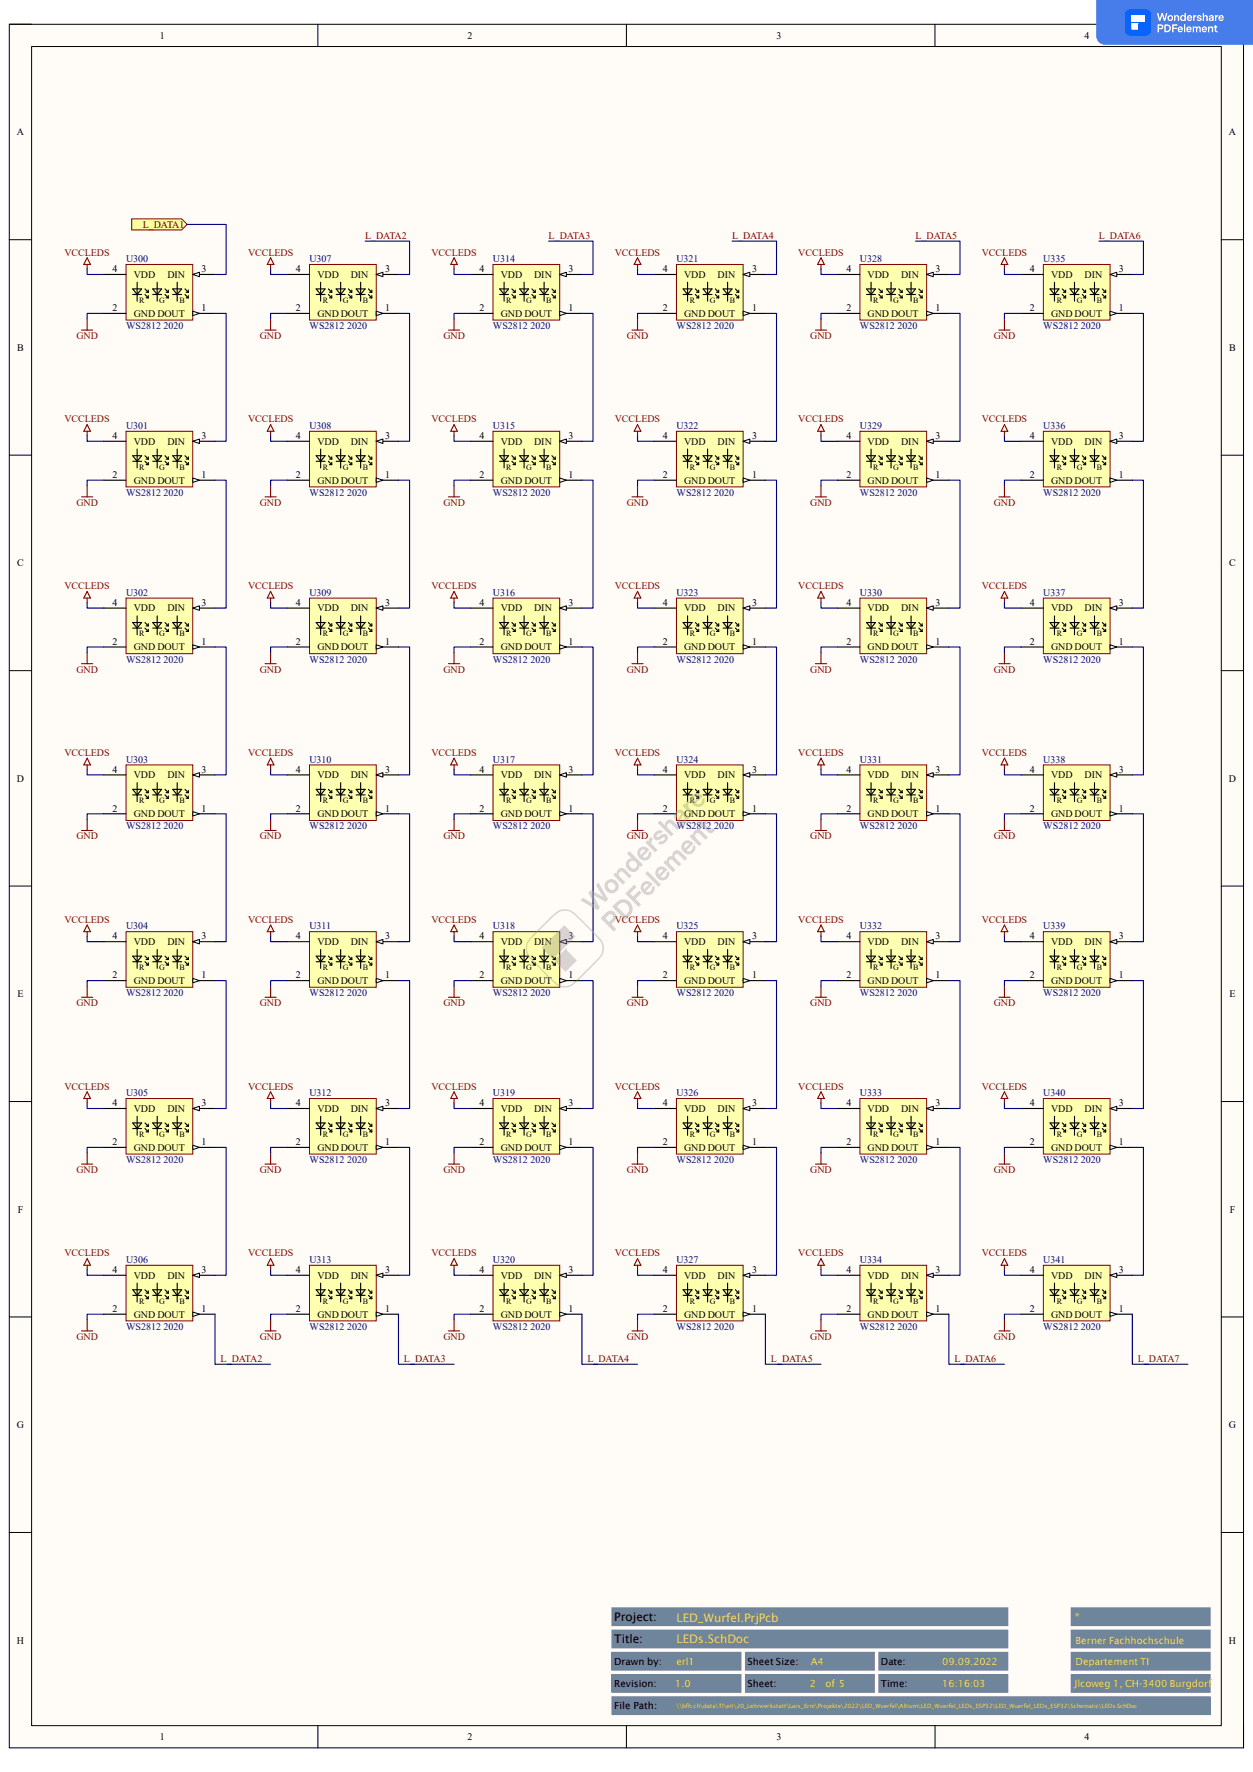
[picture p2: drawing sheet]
<svg xmlns="http://www.w3.org/2000/svg" width="297mm" height="420mm" viewBox="0 0 297 420" stroke-linecap="round" stroke-linejoin="round" font-family="sans-serif">
<defs><g id="words">
<g font-size="2.8">
<text x="145.6" y="384.2">Project:</text>
<text x="145.6" y="389.4">Title:</text>
</g>
<g font-size="2.8" fill="#ffd513">
<text x="160.4" y="389.4">LEDs.SchDoc</text>
<text x="160.4" y="384.4">LED_Wurfel.PrjPcb</text>
<text x="254.7" y="384.2">*</text>
</g>
<g font-size="2.4">
<text x="37.9" y="9.2">1</text>
<text x="110.8" y="9.2">2</text>
<text x="184.1" y="9.2">3</text>
<text x="257.1" y="9.2">4</text>
<text x="4" y="32.1">A</text>
<text x="291.3" y="32.1">A</text>
<text x="26.7" y="64.5">4</text>
<text x="31.7" y="65.9">VDD</text>
<text x="39.7" y="65.9">DIN</text>
<text x="47.8" y="64.5">3</text>
<text x="70.1" y="64.5">4</text>
<text x="75.2" y="65.9">VDD</text>
<text x="83.1" y="65.9">DIN</text>
<text x="91.3" y="64.5">3</text>
<text x="113.6" y="64.5">4</text>
<text x="118.7" y="65.9">VDD</text>
<text x="126.6" y="65.9">DIN</text>
<text x="134.8" y="64.5">3</text>
<text x="157.1" y="64.5">4</text>
<text x="162.2" y="65.9">VDD</text>
<text x="170.1" y="65.9">DIN</text>
<text x="178.3" y="64.5">3</text>
<text x="200.6" y="64.5">4</text>
<text x="205.7" y="65.9">VDD</text>
<text x="213.6" y="65.9">DIN</text>
<text x="221.7" y="64.5">3</text>
<text x="244.1" y="64.5">4</text>
<text x="249.2" y="65.9">VDD</text>
<text x="257.1" y="65.9">DIN</text>
<text x="265.2" y="64.5">3</text>
<text x="26.7" y="73.7">2</text>
<text x="31.7" y="75.1">GND DOUT</text>
<text x="47.8" y="73.7">1</text>
<text x="70.1" y="73.7">2</text>
<text x="75.2" y="75.1">GND DOUT</text>
<text x="91.3" y="73.7">1</text>
<text x="113.7" y="73.7">2</text>
<text x="118.7" y="75.1">GND DOUT</text>
<text x="134.8" y="73.7">1</text>
<text x="157.1" y="73.7">2</text>
<text x="162.2" y="75.1">GND DOUT</text>
<text x="178.3" y="73.7">1</text>
<text x="200.6" y="73.7">2</text>
<text x="205.7" y="75.1">GND DOUT</text>
<text x="221.7" y="73.7">1</text>
<text x="244.1" y="73.7">2</text>
<text x="249.2" y="75.1">GND DOUT</text>
<text x="265.2" y="73.7">1</text>
<text x="4.1" y="83.1">B</text>
<text x="291.4" y="83.1">B</text>
<text x="26.7" y="104.1">4</text>
<text x="31.7" y="105.4">VDD</text>
<text x="39.7" y="105.4">DIN</text>
<text x="47.8" y="104.1">3</text>
<text x="70.1" y="104.1">4</text>
<text x="75.2" y="105.4">VDD</text>
<text x="83.1" y="105.4">DIN</text>
<text x="91.3" y="104.1">3</text>
<text x="113.6" y="104.1">4</text>
<text x="118.7" y="105.4">VDD</text>
<text x="126.6" y="105.4">DIN</text>
<text x="134.8" y="104.1">3</text>
<text x="157.1" y="104.1">4</text>
<text x="162.2" y="105.4">VDD</text>
<text x="170.1" y="105.4">DIN</text>
<text x="178.3" y="104.1">3</text>
<text x="200.6" y="104.1">4</text>
<text x="205.7" y="105.4">VDD</text>
<text x="213.6" y="105.4">DIN</text>
<text x="221.7" y="104.1">3</text>
<text x="244.1" y="104.1">4</text>
<text x="249.2" y="105.4">VDD</text>
<text x="257.1" y="105.4">DIN</text>
<text x="265.2" y="104.1">3</text>
<text x="26.7" y="113.3">2</text>
<text x="47.8" y="113.3">1</text>
<text x="70.1" y="113.3">2</text>
<text x="91.3" y="113.3">1</text>
<text x="113.7" y="113.3">2</text>
<text x="134.8" y="113.3">1</text>
<text x="157.1" y="113.3">2</text>
<text x="178.3" y="113.3">1</text>
<text x="200.6" y="113.3">2</text>
<text x="221.7" y="113.3">1</text>
<text x="244.1" y="113.3">2</text>
<text x="265.2" y="113.3">1</text>
<text x="31.7" y="114.6">GND DOUT</text>
<text x="75.2" y="114.6">GND DOUT</text>
<text x="118.7" y="114.6">GND DOUT</text>
<text x="162.2" y="114.6">GND DOUT</text>
<text x="205.7" y="114.6">GND DOUT</text>
<text x="249.2" y="114.6">GND DOUT</text>
<text x="4.1" y="134.2">C</text>
<text x="291.4" y="134.2">C</text>
<text x="26.7" y="143.6">4</text>
<text x="47.8" y="143.6">3</text>
<text x="70.1" y="143.6">4</text>
<text x="91.3" y="143.6">3</text>
<text x="113.6" y="143.6">4</text>
<text x="134.8" y="143.6">3</text>
<text x="157.1" y="143.6">4</text>
<text x="178.3" y="143.6">3</text>
<text x="200.6" y="143.6">4</text>
<text x="221.7" y="143.6">3</text>
<text x="244.1" y="143.6">4</text>
<text x="265.2" y="143.6">3</text>
<text x="31.7" y="144.9">VDD</text>
<text x="39.7" y="144.9">DIN</text>
<text x="75.2" y="144.9">VDD</text>
<text x="83.1" y="144.9">DIN</text>
<text x="118.7" y="144.9">VDD</text>
<text x="126.6" y="144.9">DIN</text>
<text x="162.2" y="144.9">VDD</text>
<text x="170.1" y="144.9">DIN</text>
<text x="205.7" y="144.9">VDD</text>
<text x="213.6" y="144.9">DIN</text>
<text x="249.2" y="144.9">VDD</text>
<text x="257.1" y="144.9">DIN</text>
<text x="26.7" y="152.8">2</text>
<text x="31.7" y="154.1">GND DOUT</text>
<text x="47.8" y="152.8">1</text>
<text x="70.1" y="152.8">2</text>
<text x="75.2" y="154.1">GND DOUT</text>
<text x="91.3" y="152.8">1</text>
<text x="113.7" y="152.8">2</text>
<text x="118.7" y="154.1">GND DOUT</text>
<text x="134.8" y="152.8">1</text>
<text x="157.1" y="152.8">2</text>
<text x="162.2" y="154.1">GND DOUT</text>
<text x="178.3" y="152.8">1</text>
<text x="200.6" y="152.8">2</text>
<text x="205.7" y="154.1">GND DOUT</text>
<text x="221.7" y="152.8">1</text>
<text x="244.1" y="152.8">2</text>
<text x="249.2" y="154.1">GND DOUT</text>
<text x="265.2" y="152.8">1</text>
<text x="4" y="185.3">D</text>
<text x="26.7" y="183.1">4</text>
<text x="31.7" y="184.4">VDD</text>
<text x="39.7" y="184.4">DIN</text>
<text x="47.8" y="183.1">3</text>
<text x="70.1" y="183.1">4</text>
<text x="75.2" y="184.4">VDD</text>
<text x="83.1" y="184.4">DIN</text>
<text x="91.3" y="183.1">3</text>
<text x="113.6" y="183.1">4</text>
<text x="118.7" y="184.4">VDD</text>
<text x="126.6" y="184.4">DIN</text>
<text x="134.8" y="183.1">3</text>
<text x="157.1" y="183.1">4</text>
<text x="162.2" y="184.4">VDD</text>
<text x="170.1" y="184.4">DIN</text>
<text x="178.3" y="183.1">3</text>
<text x="200.6" y="183.1">4</text>
<text x="205.7" y="184.4">VDD</text>
<text x="213.6" y="184.4">DIN</text>
<text x="221.7" y="183.1">3</text>
<text x="244.1" y="183.1">4</text>
<text x="249.2" y="184.4">VDD</text>
<text x="257.1" y="184.4">DIN</text>
<text x="265.2" y="183.1">3</text>
<text x="291.3" y="185.3">D</text>
<text x="26.7" y="192.4">2</text>
<text x="31.7" y="193.7">GND DOUT</text>
<text x="47.8" y="192.4">1</text>
<text x="70.1" y="192.4">2</text>
<text x="75.2" y="193.7">GND DOUT</text>
<text x="91.3" y="192.4">1</text>
<text x="113.7" y="192.4">2</text>
<text x="118.7" y="193.7">GND DOUT</text>
<text x="134.8" y="192.4">1</text>
<text x="157.1" y="192.4">2</text>
<text x="162.2" y="193.7">GND DOUT</text>
<text x="178.3" y="192.4">1</text>
<text x="200.6" y="192.4">2</text>
<text x="205.7" y="193.7">GND DOUT</text>
<text x="221.7" y="192.4">1</text>
<text x="244.1" y="192.4">2</text>
<text x="249.2" y="193.7">GND DOUT</text>
<text x="265.2" y="192.4">1</text>
<text x="26.7" y="222.7">4</text>
<text x="31.7" y="224">VDD</text>
<text x="39.7" y="224">DIN</text>
<text x="47.8" y="222.7">3</text>
<text x="70.1" y="222.7">4</text>
<text x="75.2" y="224">VDD</text>
<text x="83.1" y="224">DIN</text>
<text x="91.3" y="222.7">3</text>
<text x="113.6" y="222.7">4</text>
<text x="118.7" y="224">VDD</text>
<text x="126.6" y="224">DIN</text>
<text x="134.8" y="222.7">3</text>
<text x="157.1" y="222.7">4</text>
<text x="162.2" y="224">VDD</text>
<text x="170.1" y="224">DIN</text>
<text x="178.3" y="222.7">3</text>
<text x="200.6" y="222.7">4</text>
<text x="205.7" y="224">VDD</text>
<text x="213.6" y="224">DIN</text>
<text x="221.7" y="222.7">3</text>
<text x="244.1" y="222.7">4</text>
<text x="249.2" y="224">VDD</text>
<text x="257.1" y="224">DIN</text>
<text x="265.2" y="222.7">3</text>
<text x="26.7" y="231.9">2</text>
<text x="31.7" y="233.2">GND DOUT</text>
<text x="47.8" y="231.9">1</text>
<text x="70.1" y="231.9">2</text>
<text x="75.2" y="233.2">GND DOUT</text>
<text x="91.3" y="231.9">1</text>
<text x="113.7" y="231.9">2</text>
<text x="118.7" y="233.2">GND DOUT</text>
<text x="134.8" y="231.9">1</text>
<text x="157.1" y="231.9">2</text>
<text x="162.2" y="233.2">GND DOUT</text>
<text x="178.3" y="231.9">1</text>
<text x="200.6" y="231.9">2</text>
<text x="205.7" y="233.2">GND DOUT</text>
<text x="221.7" y="231.9">1</text>
<text x="244.1" y="231.9">2</text>
<text x="249.2" y="233.2">GND DOUT</text>
<text x="265.2" y="231.9">1</text>
<text x="4.1" y="236.3">E</text>
<text x="291.4" y="236.3">E</text>
<text x="26.7" y="262.2">4</text>
<text x="31.7" y="263.5">VDD</text>
<text x="39.7" y="263.5">DIN</text>
<text x="47.8" y="262.2">3</text>
<text x="70.1" y="262.2">4</text>
<text x="75.2" y="263.5">VDD</text>
<text x="83.1" y="263.5">DIN</text>
<text x="91.3" y="262.2">3</text>
<text x="113.6" y="262.2">4</text>
<text x="118.7" y="263.5">VDD</text>
<text x="126.6" y="263.5">DIN</text>
<text x="134.8" y="262.2">3</text>
<text x="157.1" y="262.2">4</text>
<text x="162.2" y="263.5">VDD</text>
<text x="170.1" y="263.5">DIN</text>
<text x="178.3" y="262.2">3</text>
<text x="200.6" y="262.2">4</text>
<text x="205.7" y="263.5">VDD</text>
<text x="213.6" y="263.5">DIN</text>
<text x="221.7" y="262.2">3</text>
<text x="244.1" y="262.2">4</text>
<text x="249.2" y="263.5">VDD</text>
<text x="257.1" y="263.5">DIN</text>
<text x="265.2" y="262.2">3</text>
<text x="26.7" y="271.4">2</text>
<text x="31.7" y="272.8">GND DOUT</text>
<text x="47.8" y="271.4">1</text>
<text x="70.1" y="271.4">2</text>
<text x="75.2" y="272.8">GND DOUT</text>
<text x="91.3" y="271.4">1</text>
<text x="113.7" y="271.4">2</text>
<text x="118.7" y="272.8">GND DOUT</text>
<text x="134.8" y="271.4">1</text>
<text x="157.1" y="271.4">2</text>
<text x="162.2" y="272.8">GND DOUT</text>
<text x="178.3" y="271.4">1</text>
<text x="200.6" y="271.4">2</text>
<text x="205.7" y="272.8">GND DOUT</text>
<text x="221.7" y="271.4">1</text>
<text x="244.1" y="271.4">2</text>
<text x="249.2" y="272.8">GND DOUT</text>
<text x="265.2" y="271.4">1</text>
<text x="4.2" y="287.4">F</text>
<text x="291.5" y="287.4">F</text>
<text x="26.7" y="301.8">4</text>
<text x="31.7" y="303.1">VDD</text>
<text x="39.7" y="303.1">DIN</text>
<text x="47.8" y="301.8">3</text>
<text x="70.1" y="301.8">4</text>
<text x="75.2" y="303.1">VDD</text>
<text x="83.1" y="303.1">DIN</text>
<text x="91.3" y="301.8">3</text>
<text x="113.6" y="301.8">4</text>
<text x="118.7" y="303.1">VDD</text>
<text x="126.6" y="303.1">DIN</text>
<text x="134.8" y="301.8">3</text>
<text x="157.1" y="301.8">4</text>
<text x="162.2" y="303.1">VDD</text>
<text x="170.1" y="303.1">DIN</text>
<text x="178.3" y="301.8">3</text>
<text x="200.6" y="301.8">4</text>
<text x="205.7" y="303.1">VDD</text>
<text x="213.6" y="303.1">DIN</text>
<text x="221.7" y="301.8">3</text>
<text x="244.1" y="301.8">4</text>
<text x="249.2" y="303.1">VDD</text>
<text x="257.1" y="303.1">DIN</text>
<text x="265.2" y="301.8">3</text>
<text x="26.7" y="311">2</text>
<text x="47.8" y="311">1</text>
<text x="70.1" y="311">2</text>
<text x="91.3" y="311">1</text>
<text x="113.7" y="311">2</text>
<text x="134.8" y="311">1</text>
<text x="157.1" y="311">2</text>
<text x="178.3" y="311">1</text>
<text x="200.6" y="311">2</text>
<text x="221.7" y="311">1</text>
<text x="244.1" y="311">2</text>
<text x="265.2" y="311">1</text>
<text x="31.7" y="312.3">GND DOUT</text>
<text x="75.2" y="312.3">GND DOUT</text>
<text x="118.7" y="312.3">GND DOUT</text>
<text x="162.2" y="312.3">GND DOUT</text>
<text x="205.7" y="312.3">GND DOUT</text>
<text x="249.2" y="312.3">GND DOUT</text>
<text x="4" y="338.5">G</text>
<text x="291.3" y="338.5">G</text>
<text x="4" y="389.6">H</text>
<text x="291.3" y="389.6">H</text>
<text x="37.9" y="412.5">1</text>
<text x="110.8" y="412.5">2</text>
<text x="184.1" y="412.5">3</text>
<text x="257.1" y="412.5">4</text>
</g>
<g font-size="2.4" fill="#800000">
<text x="33.8" y="54">L_DATA1</text>
<text x="86.5" y="56.6">L_DATA2</text>
<text x="130" y="56.6">L_DATA3</text>
<text x="173.5" y="56.6">L_DATA4</text>
<text x="217" y="56.6">L_DATA5</text>
<text x="260.5" y="56.6">L_DATA6</text>
<text x="15.3" y="60.6">VCCLEDS</text>
<text x="58.8" y="60.6">VCCLEDS</text>
<text x="102.3" y="60.6">VCCLEDS</text>
<text x="145.8" y="60.6">VCCLEDS</text>
<text x="189.2" y="60.6">VCCLEDS</text>
<text x="232.7" y="60.6">VCCLEDS</text>
<text x="18.1" y="80.3">GND</text>
<text x="61.6" y="80.3">GND</text>
<text x="105.1" y="80.3">GND</text>
<text x="148.6" y="80.3">GND</text>
<text x="192.1" y="80.3">GND</text>
<text x="235.5" y="80.3">GND</text>
<text x="15.3" y="100.1">VCCLEDS</text>
<text x="58.8" y="100.1">VCCLEDS</text>
<text x="102.3" y="100.1">VCCLEDS</text>
<text x="145.8" y="100.1">VCCLEDS</text>
<text x="189.2" y="100.1">VCCLEDS</text>
<text x="232.7" y="100.1">VCCLEDS</text>
<text x="18.1" y="119.9">GND</text>
<text x="61.6" y="119.9">GND</text>
<text x="105.1" y="119.9">GND</text>
<text x="148.6" y="119.9">GND</text>
<text x="192.1" y="119.9">GND</text>
<text x="235.5" y="119.9">GND</text>
<text x="15.3" y="139.7">VCCLEDS</text>
<text x="58.8" y="139.7">VCCLEDS</text>
<text x="102.3" y="139.7">VCCLEDS</text>
<text x="145.8" y="139.7">VCCLEDS</text>
<text x="189.2" y="139.7">VCCLEDS</text>
<text x="232.7" y="139.7">VCCLEDS</text>
<text x="18.1" y="159.4">GND</text>
<text x="61.6" y="159.4">GND</text>
<text x="105.1" y="159.4">GND</text>
<text x="148.6" y="159.4">GND</text>
<text x="192.1" y="159.4">GND</text>
<text x="235.5" y="159.4">GND</text>
<text x="15.3" y="179.2">VCCLEDS</text>
<text x="58.8" y="179.2">VCCLEDS</text>
<text x="102.3" y="179.2">VCCLEDS</text>
<text x="145.8" y="179.2">VCCLEDS</text>
<text x="189.2" y="179.2">VCCLEDS</text>
<text x="232.7" y="179.2">VCCLEDS</text>
<text x="18.1" y="199">GND</text>
<text x="61.6" y="199">GND</text>
<text x="105.1" y="199">GND</text>
<text x="148.6" y="199">GND</text>
<text x="192.1" y="199">GND</text>
<text x="235.5" y="199">GND</text>
<text x="15.3" y="218.7">VCCLEDS</text>
<text x="58.8" y="218.7">VCCLEDS</text>
<text x="102.3" y="218.7">VCCLEDS</text>
<text x="145.8" y="218.7">VCCLEDS</text>
<text x="189.2" y="218.7">VCCLEDS</text>
<text x="232.7" y="218.7">VCCLEDS</text>
<text x="18.1" y="238.5">GND</text>
<text x="61.6" y="238.5">GND</text>
<text x="105.1" y="238.5">GND</text>
<text x="148.6" y="238.5">GND</text>
<text x="192.1" y="238.5">GND</text>
<text x="235.5" y="238.5">GND</text>
<text x="15.3" y="258.2">VCCLEDS</text>
<text x="58.8" y="258.2">VCCLEDS</text>
<text x="102.3" y="258.2">VCCLEDS</text>
<text x="145.8" y="258.2">VCCLEDS</text>
<text x="189.2" y="258.2">VCCLEDS</text>
<text x="232.7" y="258.2">VCCLEDS</text>
<text x="18.1" y="278">GND</text>
<text x="61.6" y="278">GND</text>
<text x="105.1" y="278">GND</text>
<text x="148.6" y="278">GND</text>
<text x="192.1" y="278">GND</text>
<text x="235.5" y="278">GND</text>
<text x="15.3" y="297.8">VCCLEDS</text>
<text x="58.8" y="297.8">VCCLEDS</text>
<text x="102.3" y="297.8">VCCLEDS</text>
<text x="145.8" y="297.8">VCCLEDS</text>
<text x="189.2" y="297.8">VCCLEDS</text>
<text x="232.7" y="297.8">VCCLEDS</text>
<text x="18.1" y="317.5">GND</text>
<text x="61.6" y="317.5">GND</text>
<text x="105.1" y="317.5">GND</text>
<text x="148.6" y="317.5">GND</text>
<text x="192.1" y="317.5">GND</text>
<text x="235.5" y="317.5">GND</text>
<text x="52.3" y="322.8">L_DATA2</text>
<text x="95.8" y="322.8">L_DATA3</text>
<text x="139.2" y="322.8">L_DATA4</text>
<text x="182.8" y="322.8">L_DATA5</text>
<text x="226.2" y="322.8">L_DATA6</text>
<text x="269.7" y="322.8">L_DATA7</text>
</g>
<g font-size="2.4" fill="#000080">
<text x="29.9" y="62.1">U300</text>
<text x="73.4" y="62.1">U307</text>
<text x="116.8" y="62.1">U314</text>
<text x="160.4" y="62.1">U321</text>
<text x="203.8" y="62.1">U328</text>
<text x="247.3" y="62.1">U335</text>
<text x="29.9" y="78">WS2812 2020</text>
<text x="73.4" y="78">WS2812 2020</text>
<text x="116.8" y="78">WS2812 2020</text>
<text x="160.4" y="78">WS2812 2020</text>
<text x="203.8" y="78">WS2812 2020</text>
<text x="247.3" y="78">WS2812 2020</text>
<text x="29.9" y="101.7">U301</text>
<text x="73.4" y="101.7">U308</text>
<text x="116.8" y="101.7">U315</text>
<text x="160.4" y="101.7">U322</text>
<text x="203.8" y="101.7">U329</text>
<text x="247.3" y="101.7">U336</text>
<text x="29.9" y="117.5">WS2812 2020</text>
<text x="73.4" y="117.5">WS2812 2020</text>
<text x="116.8" y="117.5">WS2812 2020</text>
<text x="160.4" y="117.5">WS2812 2020</text>
<text x="203.8" y="117.5">WS2812 2020</text>
<text x="247.3" y="117.5">WS2812 2020</text>
<text x="29.9" y="141.2">U302</text>
<text x="73.4" y="141.2">U309</text>
<text x="116.8" y="141.2">U316</text>
<text x="160.4" y="141.2">U323</text>
<text x="203.8" y="141.2">U330</text>
<text x="247.3" y="141.2">U337</text>
<text x="29.9" y="157.1">WS2812 2020</text>
<text x="73.4" y="157.1">WS2812 2020</text>
<text x="116.8" y="157.1">WS2812 2020</text>
<text x="160.4" y="157.1">WS2812 2020</text>
<text x="203.8" y="157.1">WS2812 2020</text>
<text x="247.3" y="157.1">WS2812 2020</text>
<text x="29.9" y="180.8">U303</text>
<text x="73.4" y="180.8">U310</text>
<text x="116.8" y="180.8">U317</text>
<text x="160.4" y="180.8">U324</text>
<text x="203.8" y="180.8">U331</text>
<text x="247.3" y="180.8">U338</text>
<text x="29.9" y="196.6">WS2812 2020</text>
<text x="73.4" y="196.6">WS2812 2020</text>
<text x="116.8" y="196.6">WS2812 2020</text>
<text x="160.4" y="196.6">WS2812 2020</text>
<text x="203.8" y="196.6">WS2812 2020</text>
<text x="247.3" y="196.6">WS2812 2020</text>
<text x="29.9" y="220.3">U304</text>
<text x="73.4" y="220.3">U311</text>
<text x="116.8" y="220.3">U318</text>
<text x="160.4" y="220.3">U325</text>
<text x="203.8" y="220.3">U332</text>
<text x="247.3" y="220.3">U339</text>
<text x="29.9" y="236.1">WS2812 2020</text>
<text x="73.4" y="236.1">WS2812 2020</text>
<text x="116.8" y="236.1">WS2812 2020</text>
<text x="160.4" y="236.1">WS2812 2020</text>
<text x="203.8" y="236.1">WS2812 2020</text>
<text x="247.3" y="236.1">WS2812 2020</text>
<text x="29.9" y="259.8">U305</text>
<text x="73.4" y="259.8">U312</text>
<text x="116.8" y="259.8">U319</text>
<text x="160.4" y="259.8">U326</text>
<text x="203.8" y="259.8">U333</text>
<text x="247.3" y="259.8">U340</text>
<text x="29.9" y="275.6">WS2812 2020</text>
<text x="73.4" y="275.6">WS2812 2020</text>
<text x="116.8" y="275.6">WS2812 2020</text>
<text x="160.4" y="275.6">WS2812 2020</text>
<text x="203.8" y="275.6">WS2812 2020</text>
<text x="247.3" y="275.6">WS2812 2020</text>
<text x="29.9" y="299.4">U306</text>
<text x="73.4" y="299.4">U313</text>
<text x="116.8" y="299.4">U320</text>
<text x="160.4" y="299.4">U327</text>
<text x="203.8" y="299.4">U334</text>
<text x="247.3" y="299.4">U341</text>
<text x="29.9" y="315.2">WS2812 2020</text>
<text x="73.4" y="315.2">WS2812 2020</text>
<text x="116.8" y="315.2">WS2812 2020</text>
<text x="160.4" y="315.2">WS2812 2020</text>
<text x="203.8" y="315.2">WS2812 2020</text>
<text x="247.3" y="315.2">WS2812 2020</text>
</g>
<g font-size="2.3" fill="#ffd513">
<text x="255" y="389.6">Berner Fachhochschule</text>
<text x="160.4" y="394.5">erl1</text>
<text x="192.2" y="394.5">A4</text>
<text x="223.4" y="394.5">09.09.2022</text>
<text x="255" y="394.5">Departement TI</text>
<text x="160.1" y="399.8">1.0</text>
<text x="192" y="399.8">2</text>
<text x="195.7" y="399.8">of 5</text>
<text x="223.4" y="399.8">16:16:03</text>
<text x="254.7" y="399.8">Jlcoweg 1, CH-3400 Burgdorf</text>
</g>
<g font-size="2.3">
<text x="145.6" y="394.5">Drawn by:</text>
<text x="177.2" y="394.5">Sheet Size:</text>
<text x="208.8" y="394.5">Date:</text>
<text x="145.6" y="399.8">Revision:</text>
<text x="177.2" y="399.8">Sheet:</text>
<text x="208.8" y="399.8">Time:</text>
<text x="145.6" y="405.1">File Path:</text>
</g>
<g font-size="1.9">
<text x="33" y="71.8">R</text>
<text x="37.8" y="71.8">G</text>
<text x="42.5" y="71.8">B</text>
<text x="76.5" y="71.8">R</text>
<text x="81.3" y="71.8">G</text>
<text x="86" y="71.8">B</text>
<text x="120" y="71.8">R</text>
<text x="124.8" y="71.8">G</text>
<text x="129.5" y="71.8">B</text>
<text x="163.5" y="71.8">R</text>
<text x="168.2" y="71.8">G</text>
<text x="173" y="71.8">B</text>
<text x="207" y="71.8">R</text>
<text x="211.8" y="71.8">G</text>
<text x="216.5" y="71.8">B</text>
<text x="250.5" y="71.8">R</text>
<text x="255.2" y="71.8">G</text>
<text x="260" y="71.8">B</text>
<text x="33" y="111.3">R</text>
<text x="37.8" y="111.3">G</text>
<text x="42.5" y="111.3">B</text>
<text x="76.5" y="111.3">R</text>
<text x="81.3" y="111.3">G</text>
<text x="86" y="111.3">B</text>
<text x="120" y="111.3">R</text>
<text x="124.8" y="111.3">G</text>
<text x="129.5" y="111.3">B</text>
<text x="163.5" y="111.3">R</text>
<text x="168.2" y="111.3">G</text>
<text x="173" y="111.3">B</text>
<text x="207" y="111.3">R</text>
<text x="211.8" y="111.3">G</text>
<text x="216.5" y="111.3">B</text>
<text x="250.5" y="111.3">R</text>
<text x="255.2" y="111.3">G</text>
<text x="260" y="111.3">B</text>
<text x="33" y="150.8">R</text>
<text x="37.8" y="150.8">G</text>
<text x="42.5" y="150.8">B</text>
<text x="76.5" y="150.8">R</text>
<text x="81.3" y="150.8">G</text>
<text x="86" y="150.8">B</text>
<text x="120" y="150.8">R</text>
<text x="124.8" y="150.8">G</text>
<text x="129.5" y="150.8">B</text>
<text x="163.5" y="150.8">R</text>
<text x="168.2" y="150.8">G</text>
<text x="173" y="150.8">B</text>
<text x="207" y="150.8">R</text>
<text x="211.8" y="150.8">G</text>
<text x="216.5" y="150.8">B</text>
<text x="250.5" y="150.8">R</text>
<text x="255.2" y="150.8">G</text>
<text x="260" y="150.8">B</text>
<text x="33" y="190.4">R</text>
<text x="37.8" y="190.4">G</text>
<text x="42.5" y="190.4">B</text>
<text x="76.5" y="190.4">R</text>
<text x="81.3" y="190.4">G</text>
<text x="86" y="190.4">B</text>
<text x="120" y="190.4">R</text>
<text x="124.8" y="190.4">G</text>
<text x="129.5" y="190.4">B</text>
<text x="163.5" y="190.4">R</text>
<text x="168.2" y="190.4">G</text>
<text x="173" y="190.4">B</text>
<text x="207" y="190.4">R</text>
<text x="211.8" y="190.4">G</text>
<text x="216.5" y="190.4">B</text>
<text x="250.5" y="190.4">R</text>
<text x="255.2" y="190.4">G</text>
<text x="260" y="190.4">B</text>
<text x="33" y="229.9">R</text>
<text x="37.8" y="229.9">G</text>
<text x="42.5" y="229.9">B</text>
<text x="76.5" y="229.9">R</text>
<text x="81.3" y="229.9">G</text>
<text x="86" y="229.9">B</text>
<text x="120" y="229.9">R</text>
<text x="124.8" y="229.9">G</text>
<text x="129.5" y="229.9">B</text>
<text x="163.5" y="229.9">R</text>
<text x="168.2" y="229.9">G</text>
<text x="173" y="229.9">B</text>
<text x="207" y="229.9">R</text>
<text x="211.8" y="229.9">G</text>
<text x="216.5" y="229.9">B</text>
<text x="250.5" y="229.9">R</text>
<text x="255.2" y="229.9">G</text>
<text x="260" y="229.9">B</text>
<text x="33" y="269.4">R</text>
<text x="37.8" y="269.4">G</text>
<text x="42.5" y="269.4">B</text>
<text x="76.5" y="269.4">R</text>
<text x="81.3" y="269.4">G</text>
<text x="86" y="269.4">B</text>
<text x="120" y="269.4">R</text>
<text x="124.8" y="269.4">G</text>
<text x="129.5" y="269.4">B</text>
<text x="163.5" y="269.4">R</text>
<text x="168.2" y="269.4">G</text>
<text x="173" y="269.4">B</text>
<text x="207" y="269.4">R</text>
<text x="211.8" y="269.4">G</text>
<text x="216.5" y="269.4">B</text>
<text x="250.5" y="269.4">R</text>
<text x="255.2" y="269.4">G</text>
<text x="260" y="269.4">B</text>
<text x="33" y="308.9">R</text>
<text x="37.8" y="308.9">G</text>
<text x="42.5" y="308.9">B</text>
<text x="76.5" y="308.9">R</text>
<text x="81.3" y="308.9">G</text>
<text x="86" y="308.9">B</text>
<text x="120" y="308.9">R</text>
<text x="124.8" y="308.9">G</text>
<text x="129.5" y="308.9">B</text>
<text x="163.5" y="308.9">R</text>
<text x="168.2" y="308.9">G</text>
<text x="173" y="308.9">B</text>
<text x="207" y="308.9">R</text>
<text x="211.8" y="308.9">G</text>
<text x="216.5" y="308.9">B</text>
<text x="250.5" y="308.9">R</text>
<text x="255.2" y="308.9">G</text>
<text x="260" y="308.9">B</text>
</g>
<text font-size="1.4" fill="#ffd513" x="160.4" y="404.7">\\bfh.ch\data\TI\eit\20_Lehrwerkstatt\Lars_Erni\Projekte\2022\LED_Wuerfel\Altium\LED_Wuerfel_LEDs_ESP32\LED_Wuerfel_LEDs_ESP32\Schematic\LEDs.SchDoc</text>
</g></defs>
<path d="M2.2 5.8h292.6v408.5h-292.6z" fill-rule="evenodd" fill="#fffcf8"/>
<path d="M2.2 5.8h292.6v408.5h-292.6z" fill="none" stroke="#000" stroke-width=".24"/>
<path d="M7.5 11h282v398h-282z" fill-rule="evenodd" fill="#fffcf8"/>
<g fill="none" stroke="#000" stroke-width=".24">
<path d="M2.2 5.8h5.3M7.5 11h282v398h-282zM75.3 5.8v5.2M148.5 5.8v5.2M221.6 5.8v5.2M289.5 5.8h5.3v5.2M2.2 56.8h5.3M289.5 56.8h5.3M2.2 107.9h5.3M289.5 107.9h5.3M2.2 159h5.3M289.5 159h5.3"/>
<path d="M2.2 210h5.3M289.5 210h5.3M2.2 261.1h5.3M289.5 261.1h5.3M2.2 312.1h5.3M289.5 312.1h5.3M2.2 363.2h5.3M289.5 363.2h5.3M75.4 409v5.3M148.5 409v5.3M221.6 409v5.3M294.8 409v5.3"/>
</g>
<path d="M145.1 402.2h141.8v4.2h-141.8z" fill-rule="evenodd" fill="#6f859b"/>
<path d="M145.1 402.2h141.8v4.2h-141.8z" fill="none" stroke="#6f859b" stroke-width=".24"/>
<path d="M145.1 396.9h30.5v4.2h-30.5z" fill-rule="evenodd" fill="#6f859b"/>
<path d="M145.1 396.9h30.5v4.2h-30.5z" fill="none" stroke="#6f859b" stroke-width=".24"/>
<path d="M176.7 396.9h30.6v4.2h-30.6z" fill-rule="evenodd" fill="#6f859b"/>
<path d="M176.7 396.9h30.6v4.2h-30.6z" fill="none" stroke="#6f859b" stroke-width=".24"/>
<path d="M208.3 396.9h30.6v4.2h-30.6z" fill-rule="evenodd" fill="#6f859b"/>
<path d="M208.3 396.9h30.6v4.2h-30.6z" fill="none" stroke="#6f859b" stroke-width=".24"/>
<path d="M145.1 391.6h30.5v4.2h-30.5z" fill-rule="evenodd" fill="#6f859b"/>
<path d="M145.1 391.6h30.5v4.2h-30.5z" fill="none" stroke="#6f859b" stroke-width=".24"/>
<path d="M176.7 391.6h30.6v4.2h-30.6z" fill-rule="evenodd" fill="#6f859b"/>
<path d="M176.7 391.6h30.6v4.2h-30.6z" fill="none" stroke="#6f859b" stroke-width=".24"/>
<path d="M208.3 391.6h30.6v4.2h-30.6z" fill-rule="evenodd" fill="#6f859b"/>
<path d="M208.3 391.6h30.6v4.2h-30.6z" fill="none" stroke="#6f859b" stroke-width=".24"/>
<path d="M145.1 386.4h93.8v4.2h-93.8z" fill-rule="evenodd" fill="#6f859b"/>
<path d="M145.1 386.4h93.8v4.2h-93.8z" fill="none" stroke="#6f859b" stroke-width=".24"/>
<path d="M145.1 381.1h93.8v4.2h-93.8z" fill-rule="evenodd" fill="#6f859b"/>
<path d="M145.1 381.1h93.8v4.2h-93.8z" fill="none" stroke="#6f859b" stroke-width=".24"/>
<path d="M253.9 381.1h33v4.2h-33z" fill-rule="evenodd" fill="#6f859b"/>
<path d="M253.9 381.1h33v4.2h-33z" fill="none" stroke="#6f859b" stroke-width=".24"/>
<path d="M253.9 396.9h33v4.2h-33z" fill-rule="evenodd" fill="#6f859b"/>
<path d="M253.9 396.9h33v4.2h-33z" fill="none" stroke="#6f859b" stroke-width=".24"/>
<path d="M253.9 391.6h33v4.2h-33z" fill-rule="evenodd" fill="#6f859b"/>
<path d="M253.9 391.6h33v4.2h-33z" fill="none" stroke="#6f859b" stroke-width=".24"/>
<path d="M253.9 386.4h33v4.2h-33z" fill-rule="evenodd" fill="#6f859b"/>
<path d="M253.9 386.4h33v4.2h-33z" fill="none" stroke="#6f859b" stroke-width=".24"/>
<path d="M29.9 62.7h15.8v13.2h-15.8z" fill-rule="evenodd" fill="#ffffb0"/>
<path d="M29.9 62.7h15.8v13.2h-15.8z" fill="none" stroke="#800000" stroke-width=".24"/>
<path d="M24.6 65.1h5.3M45.7 74.3h5.3" fill="none" stroke="#000" stroke-width=".26"/>
<path d="M45.7 73.7l1.6 .6-1.6 .5z" fill="#f8fcff"/>
<path d="M45.7 73.7l1.6 .6-1.6 .5z" fill="none" stroke="#000" stroke-width=".24"/>
<path d="M45.7 65.1h5.3" fill="none" stroke="#000" stroke-width=".26"/>
<path d="M45.7 65.1l1.6-.6v1.1z" fill="#f8fcff"/>
<path d="M45.7 65.1l1.6-.6v1.1z" fill="none" stroke="#000" stroke-width=".24"/>
<g fill="none" stroke="#000" stroke-width=".26">
<path d="M24.6 74.3h5.3M31.5 69.8h2.1M31.5 68.5h2.1l-1.1 1.3zM32.5 66.9v4.5M34.4 68.5l.7 .8M34.4 69.8l.7 .8M34.6 69.3h.5M34.6 70.6h.5M35.1 68.7v.6M35.1 70.1v.5M36.2 69.8h2.1M36.2 68.5h2.1l-1 1.3z"/>
<path d="M37.3 66.9v4.5M39.1 68.5l.8 .8M39.1 69.8l.8 .8M39.4 69.3h.5M39.4 70.6h.5M39.9 68.7v.6M39.9 70.1v.5M40.9 69.8h2.2M40.9 68.5h2.2l-1.1 1.3zM42 66.9v4.5M43.8 68.5l.8 .8M43.8 69.8l.8 .8"/>
<path d="M44.1 69.3h.5M44.1 70.6h.5M44.6 68.7v.6M44.6 70.1v.5"/>
</g>
<path d="M29.9 141.8h15.8v13.1h-15.8z" fill-rule="evenodd" fill="#ffffb0"/>
<path d="M29.9 141.8h15.8v13.1h-15.8z" fill="none" stroke="#800000" stroke-width=".24"/>
<path d="M24.6 144.1h5.3M45.7 153.3h5.3" fill="none" stroke="#000" stroke-width=".26"/>
<path d="M45.7 152.8l1.6 .5-1.6 .6z" fill="#f8fcff"/>
<path d="M45.7 152.8l1.6 .5-1.6 .6z" fill="none" stroke="#000" stroke-width=".24"/>
<path d="M45.7 144.1h5.3" fill="none" stroke="#000" stroke-width=".26"/>
<path d="M45.7 144.1l1.6-.5v1.1z" fill="#f8fcff"/>
<path d="M45.7 144.1l1.6-.5v1.1z" fill="none" stroke="#000" stroke-width=".24"/>
<g fill="none" stroke="#000" stroke-width=".26">
<path d="M24.6 153.3h5.3M31.5 148.9h2.1M31.5 147.5h2.1l-1.1 1.4zM32.5 146v4.4M34.4 147.5l.7 .8M34.4 148.9l.7 .8M34.6 148.3h.5M34.6 149.7h.5M35.1 147.8v.5M35.1 149.1v.6M36.2 148.9h2.1M36.2 147.5h2.1l-1 1.4z"/>
<path d="M37.3 146v4.4M39.1 147.5l.8 .8M39.1 148.9l.8 .8M39.4 148.3h.5M39.4 149.7h.5M39.9 147.8v.5M39.9 149.1v.6M40.9 148.9h2.2M40.9 147.5h2.2l-1.1 1.4zM42 146v4.4M43.8 147.5l.8 .8M43.8 148.9l.8 .8"/>
<path d="M44.1 148.3h.5M44.1 149.7h.5M44.6 147.8v.5M44.6 149.1v.6"/>
</g>
<path d="M29.9 181.3h15.8v13.2h-15.8z" fill-rule="evenodd" fill="#ffffb0"/>
<path d="M29.9 181.3h15.8v13.2h-15.8z" fill="none" stroke="#800000" stroke-width=".24"/>
<path d="M24.6 183.7h5.3M45.7 192.9h5.3" fill="none" stroke="#000" stroke-width=".26"/>
<path d="M45.7 192.4l1.6 .5-1.6 .5z" fill="#f8fcff"/>
<path d="M45.7 192.4l1.6 .5-1.6 .5z" fill="none" stroke="#000" stroke-width=".24"/>
<path d="M45.7 183.7h5.3" fill="none" stroke="#000" stroke-width=".26"/>
<path d="M45.7 183.7l1.6-.6v1.1z" fill="#f8fcff"/>
<path d="M45.7 183.7l1.6-.6v1.1z" fill="none" stroke="#000" stroke-width=".24"/>
<g fill="none" stroke="#000" stroke-width=".26">
<path d="M24.6 192.9h5.3M31.5 188.4h2.1M31.5 187.1h2.1l-1.1 1.3zM32.5 185.5v4.5M34.4 187.1l.7 .8M34.4 188.4l.7 .8M34.6 187.9h.5M34.6 189.2h.5M35.1 187.3v.6M35.1 188.7v.5M36.2 188.4h2.1M36.2 187.1h2.1l-1 1.3z"/>
<path d="M37.3 185.5v4.5M39.1 187.1l.8 .8M39.1 188.4l.8 .8M39.4 187.9h.5M39.4 189.2h.5M39.9 187.3v.6M39.9 188.7v.5M40.9 188.4h2.2M40.9 187.1h2.2l-1.1 1.3zM42 185.5v4.5M43.8 187.1l.8 .8M43.8 188.4l.8 .8"/>
<path d="M44.1 187.9h.5M44.1 189.2h.5M44.6 187.3v.6M44.6 188.7v.5"/>
</g>
<path d="M29.9 220.8h15.8v13.2h-15.8z" fill-rule="evenodd" fill="#ffffb0"/>
<path d="M29.9 220.8h15.8v13.2h-15.8z" fill="none" stroke="#800000" stroke-width=".24"/>
<path d="M24.6 223.2h5.3M45.7 232.4h5.3" fill="none" stroke="#000" stroke-width=".26"/>
<path d="M45.7 231.9l1.6 .5-1.6 .5z" fill="#f8fcff"/>
<path d="M45.7 231.9l1.6 .5-1.6 .5z" fill="none" stroke="#000" stroke-width=".24"/>
<path d="M45.7 223.2h5.3" fill="none" stroke="#000" stroke-width=".26"/>
<path d="M45.7 223.2l1.6-.5v1z" fill="#f8fcff"/>
<path d="M45.7 223.2l1.6-.5v1z" fill="none" stroke="#000" stroke-width=".24"/>
<g fill="none" stroke="#000" stroke-width=".26">
<path d="M24.6 232.4h5.3M31.5 227.9h2.1M31.5 226.6h2.1l-1.1 1.3zM32.5 225v4.5M34.4 226.6l.7 .8M34.4 227.9l.7 .8M34.6 227.4h.5M34.6 228.7h.5M35.1 226.9v.5M35.1 228.2v.5M36.2 227.9h2.1M36.2 226.6h2.1l-1 1.3z"/>
<path d="M37.3 225v4.5M39.1 226.6l.8 .8M39.1 227.9l.8 .8M39.4 227.4h.5M39.4 228.7h.5M39.9 226.9v.5M39.9 228.2v.5M40.9 227.9h2.2M40.9 226.6h2.2l-1.1 1.3zM42 225v4.5M43.8 226.6l.8 .8M43.8 227.9l.8 .8"/>
<path d="M44.1 227.4h.5M44.1 228.7h.5M44.6 226.9v.5M44.6 228.2v.5"/>
</g>
<path d="M29.9 260.4h15.8v13.1h-15.8z" fill-rule="evenodd" fill="#ffffb0"/>
<path d="M29.9 260.4h15.8v13.1h-15.8z" fill="none" stroke="#800000" stroke-width=".24"/>
<path d="M24.6 262.7h5.3M45.7 271.9h5.3" fill="none" stroke="#000" stroke-width=".26"/>
<path d="M45.7 271.4l1.6 .5-1.6 .6z" fill="#f8fcff"/>
<path d="M45.7 271.4l1.6 .5-1.6 .6z" fill="none" stroke="#000" stroke-width=".24"/>
<path d="M45.7 262.7h5.3" fill="none" stroke="#000" stroke-width=".26"/>
<path d="M45.7 262.7l1.6-.5v1.1z" fill="#f8fcff"/>
<path d="M45.7 262.7l1.6-.5v1.1z" fill="none" stroke="#000" stroke-width=".24"/>
<g fill="none" stroke="#000" stroke-width=".26">
<path d="M24.6 271.9h5.3M31.5 267.5h2.1M31.5 266.2h2.1l-1.1 1.3zM32.5 264.6v4.5M34.4 266.2l.7 .7M34.4 267.5l.7 .8M34.6 266.9h.5M34.6 268.3h.5M35.1 266.4v.5M35.1 267.7v.6M36.2 267.5h2.1M36.2 266.2h2.1l-1 1.3z"/>
<path d="M37.3 264.6v4.5M39.1 266.2l.8 .7M39.1 267.5l.8 .8M39.4 266.9h.5M39.4 268.3h.5M39.9 266.4v.5M39.9 267.7v.6M40.9 267.5h2.2M40.9 266.2h2.2l-1.1 1.3zM42 264.6v4.5M43.8 266.2l.8 .7M43.8 267.5l.8 .8"/>
<path d="M44.1 266.9h.5M44.1 268.3h.5M44.6 266.4v.5M44.6 267.7v.6"/>
</g>
<path d="M29.9 299.9h15.8v13.2h-15.8z" fill-rule="evenodd" fill="#ffffb0"/>
<path d="M29.9 299.9h15.8v13.2h-15.8z" fill="none" stroke="#800000" stroke-width=".24"/>
<path d="M24.6 302.3h5.3M45.7 311.5h5.3" fill="none" stroke="#000" stroke-width=".26"/>
<path d="M45.7 311l1.6 .5-1.6 .5z" fill="#f8fcff"/>
<path d="M45.7 311l1.6 .5-1.6 .5z" fill="none" stroke="#000" stroke-width=".24"/>
<path d="M45.7 302.3h5.3" fill="none" stroke="#000" stroke-width=".26"/>
<path d="M45.7 302.3l1.6-.6v1.1z" fill="#f8fcff"/>
<path d="M45.7 302.3l1.6-.6v1.1z" fill="none" stroke="#000" stroke-width=".24"/>
<g fill="none" stroke="#000" stroke-width=".26">
<path d="M24.6 311.5h5.3M31.5 307h2.1M31.5 305.7h2.1l-1.1 1.3zM32.5 304.1v4.5M34.4 305.7l.7 .8M34.4 307l.7 .8M34.6 306.5h.5M34.6 307.8h.5M35.1 306v.5M35.1 307.3v.5M36.2 307h2.1M36.2 305.7h2.1l-1 1.3z"/>
<path d="M37.3 304.1v4.5M39.1 305.7l.8 .8M39.1 307l.8 .8M39.4 306.5h.5M39.4 307.8h.5M39.9 306v.5M39.9 307.3v.5M40.9 307h2.2M40.9 305.7h2.2l-1.1 1.3zM42 304.1v4.5M43.8 305.7l.8 .8M43.8 307l.8 .8"/>
<path d="M44.1 306.5h.5M44.1 307.8h.5M44.6 306v.5M44.6 307.3v.5"/>
</g>
<path d="M73.4 102.2h15.8v13.2h-15.8z" fill-rule="evenodd" fill="#ffffb0"/>
<path d="M73.4 102.2h15.8v13.2h-15.8z" fill="none" stroke="#800000" stroke-width=".24"/>
<path d="M68.1 104.6h5.3M89.2 113.8h5.3" fill="none" stroke="#000" stroke-width=".26"/>
<path d="M89.2 113.3l1.6 .5-1.6 .5z" fill="#f8fcff"/>
<path d="M89.2 113.3l1.6 .5-1.6 .5z" fill="none" stroke="#000" stroke-width=".24"/>
<path d="M89.2 104.6h5.3" fill="none" stroke="#000" stroke-width=".26"/>
<path d="M89.2 104.6l1.6-.5v1z" fill="#f8fcff"/>
<path d="M89.2 104.6l1.6-.5v1z" fill="none" stroke="#000" stroke-width=".24"/>
<g fill="none" stroke="#000" stroke-width=".26">
<path d="M68.1 113.8h5.3M74.9 109.3h2.2M74.9 108h2.2l-1.1 1.3zM76 106.4v4.5M77.8 108l.8 .8M77.8 109.3l.8 .8M78.1 108.8h.5M78.1 110.1h.5M78.6 108.3v.5M78.6 109.6v.5M79.7 109.3h2.1M79.7 108h2.1l-1.1 1.3z"/>
<path d="M80.7 106.4v4.5M82.6 108l.8 .8M82.6 109.3l.8 .8M82.9 108.8h.5M82.9 110.1h.5M83.4 108.3v.5M83.4 109.6v.5M84.4 109.3h2.1M84.4 108h2.1l-1 1.3zM85.5 106.4v4.5M87.3 108l.8 .8M87.3 109.3l.8 .8"/>
<path d="M87.6 108.8h.5M87.6 110.1h.5M88.1 108.3v.5M88.1 109.6v.5"/>
</g>
<path d="M73.4 141.8h15.8v13.1h-15.8z" fill-rule="evenodd" fill="#ffffb0"/>
<path d="M73.4 141.8h15.8v13.1h-15.8z" fill="none" stroke="#800000" stroke-width=".24"/>
<path d="M68.1 144.1h5.3M89.2 153.3h5.3" fill="none" stroke="#000" stroke-width=".26"/>
<path d="M89.2 152.8l1.6 .5-1.6 .6z" fill="#f8fcff"/>
<path d="M89.2 152.8l1.6 .5-1.6 .6z" fill="none" stroke="#000" stroke-width=".24"/>
<path d="M89.2 144.1h5.3" fill="none" stroke="#000" stroke-width=".26"/>
<path d="M89.2 144.1l1.6-.5v1.1z" fill="#f8fcff"/>
<path d="M89.2 144.1l1.6-.5v1.1z" fill="none" stroke="#000" stroke-width=".24"/>
<g fill="none" stroke="#000" stroke-width=".26">
<path d="M68.1 153.3h5.3M74.9 148.9h2.2M74.9 147.5h2.2l-1.1 1.4zM76 146v4.4M77.8 147.5l.8 .8M77.8 148.9l.8 .8M78.1 148.3h.5M78.1 149.7h.5M78.6 147.8v.5M78.6 149.1v.6M79.7 148.9h2.1M79.7 147.5h2.1l-1.1 1.4z"/>
<path d="M80.7 146v4.4M82.6 147.5l.8 .8M82.6 148.9l.8 .8M82.9 148.3h.5M82.9 149.7h.5M83.4 147.8v.5M83.4 149.1v.6M84.4 148.9h2.1M84.4 147.5h2.1l-1 1.4zM85.5 146v4.4M87.3 147.5l.8 .8M87.3 148.9l.8 .8"/>
<path d="M87.6 148.3h.5M87.6 149.7h.5M88.1 147.8v.5M88.1 149.1v.6"/>
</g>
<path d="M73.4 181.3h15.8v13.2h-15.8z" fill-rule="evenodd" fill="#ffffb0"/>
<path d="M73.4 181.3h15.8v13.2h-15.8z" fill="none" stroke="#800000" stroke-width=".24"/>
<path d="M68.1 183.7h5.3M89.2 192.9h5.3" fill="none" stroke="#000" stroke-width=".26"/>
<path d="M89.2 192.4l1.6 .5-1.6 .5z" fill="#f8fcff"/>
<path d="M89.2 192.4l1.6 .5-1.6 .5z" fill="none" stroke="#000" stroke-width=".24"/>
<path d="M89.2 183.7h5.3" fill="none" stroke="#000" stroke-width=".26"/>
<path d="M89.2 183.7l1.6-.6v1.1z" fill="#f8fcff"/>
<path d="M89.2 183.7l1.6-.6v1.1z" fill="none" stroke="#000" stroke-width=".24"/>
<g fill="none" stroke="#000" stroke-width=".26">
<path d="M68.1 192.9h5.3M75 188.4h2.1M75 187.1h2.1l-1.1 1.3zM76 185.5v4.5M77.9 187.1l.7 .8M77.9 188.4l.7 .8M78.1 187.9h.5M78.1 189.2h.5M78.6 187.3v.6M78.6 188.7v.5M79.7 188.4h2.1M79.7 187.1h2.1l-1 1.3z"/>
<path d="M80.8 185.5v4.5M82.6 187.1l.8 .8M82.6 188.4l.8 .8M82.9 187.9h.5M82.9 189.2h.5M83.4 187.3v.6M83.4 188.7v.5M84.4 188.4h2.2M84.4 187.1h2.2l-1.1 1.3zM85.5 185.5v4.5M87.3 187.1l.8 .8M87.3 188.4l.8 .8"/>
<path d="M87.6 187.9h.5M87.6 189.2h.5M88.1 187.3v.6M88.1 188.7v.5"/>
</g>
<path d="M73.4 220.8h15.8v13.2h-15.8z" fill-rule="evenodd" fill="#ffffb0"/>
<path d="M73.4 220.8h15.8v13.2h-15.8z" fill="none" stroke="#800000" stroke-width=".24"/>
<path d="M68.1 223.2h5.3M89.2 232.4h5.3" fill="none" stroke="#000" stroke-width=".26"/>
<path d="M89.2 231.9l1.6 .5-1.6 .5z" fill="#f8fcff"/>
<path d="M89.2 231.9l1.6 .5-1.6 .5z" fill="none" stroke="#000" stroke-width=".24"/>
<path d="M89.2 223.2h5.3" fill="none" stroke="#000" stroke-width=".26"/>
<path d="M89.2 223.2l1.6-.5v1z" fill="#f8fcff"/>
<path d="M89.2 223.2l1.6-.5v1z" fill="none" stroke="#000" stroke-width=".24"/>
<g fill="none" stroke="#000" stroke-width=".26">
<path d="M68.1 232.4h5.3M75 227.9h2.1M75 226.6h2.1l-1.1 1.3zM76 225v4.5M77.9 226.6l.7 .8M77.9 227.9l.7 .8M78.1 227.4h.5M78.1 228.7h.5M78.6 226.9v.5M78.6 228.2v.5M79.7 227.9h2.1M79.7 226.6h2.1l-1 1.3z"/>
<path d="M80.8 225v4.5M82.6 226.6l.8 .8M82.6 227.9l.8 .8M82.9 227.4h.5M82.9 228.7h.5M83.4 226.9v.5M83.4 228.2v.5M84.4 227.9h2.2M84.4 226.6h2.2l-1.1 1.3zM85.5 225v4.5M87.3 226.6l.8 .8M87.3 227.9l.8 .8"/>
<path d="M87.6 227.4h.5M87.6 228.7h.5M88.1 226.9v.5M88.1 228.2v.5"/>
</g>
<path d="M73.4 260.4h15.8v13.1h-15.8z" fill-rule="evenodd" fill="#ffffb0"/>
<path d="M73.4 260.4h15.8v13.1h-15.8z" fill="none" stroke="#800000" stroke-width=".24"/>
<path d="M68.1 262.7h5.3M89.2 271.9h5.3" fill="none" stroke="#000" stroke-width=".26"/>
<path d="M89.2 271.4l1.6 .5-1.6 .6z" fill="#f8fcff"/>
<path d="M89.2 271.4l1.6 .5-1.6 .6z" fill="none" stroke="#000" stroke-width=".24"/>
<path d="M89.2 262.7h5.3" fill="none" stroke="#000" stroke-width=".26"/>
<path d="M89.2 262.7l1.6-.5v1.1z" fill="#f8fcff"/>
<path d="M89.2 262.7l1.6-.5v1.1z" fill="none" stroke="#000" stroke-width=".24"/>
<g fill="none" stroke="#000" stroke-width=".26">
<path d="M68.1 271.9h5.3M75 267.5h2.1M75 266.2h2.1l-1.1 1.3zM76 264.6v4.5M77.9 266.2l.7 .7M77.9 267.5l.7 .8M78.1 266.9h.5M78.1 268.3h.5M78.6 266.4v.5M78.6 267.7v.6M79.7 267.5h2.1M79.7 266.2h2.1l-1 1.3z"/>
<path d="M80.8 264.6v4.5M82.6 266.2l.8 .7M82.6 267.5l.8 .8M82.9 266.9h.5M82.9 268.3h.5M83.4 266.4v.5M83.4 267.7v.6M84.4 267.5h2.2M84.4 266.2h2.2l-1.1 1.3zM85.5 264.6v4.5M87.3 266.2l.8 .7M87.3 267.5l.8 .8"/>
<path d="M87.6 266.9h.5M87.6 268.3h.5M88.1 266.4v.5M88.1 267.7v.6"/>
</g>
<path d="M73.4 299.9h15.8v13.2h-15.8z" fill-rule="evenodd" fill="#ffffb0"/>
<path d="M73.4 299.9h15.8v13.2h-15.8z" fill="none" stroke="#800000" stroke-width=".24"/>
<path d="M68.1 302.3h5.3M89.2 311.5h5.3" fill="none" stroke="#000" stroke-width=".26"/>
<path d="M89.2 311l1.6 .5-1.6 .5z" fill="#f8fcff"/>
<path d="M89.2 311l1.6 .5-1.6 .5z" fill="none" stroke="#000" stroke-width=".24"/>
<path d="M89.2 302.3h5.3" fill="none" stroke="#000" stroke-width=".26"/>
<path d="M89.2 302.3l1.6-.6v1.1z" fill="#f8fcff"/>
<path d="M89.2 302.3l1.6-.6v1.1z" fill="none" stroke="#000" stroke-width=".24"/>
<g fill="none" stroke="#000" stroke-width=".26">
<path d="M68.1 311.5h5.3M75 307h2.1M75 305.7h2.1l-1.1 1.3zM76 304.1v4.5M77.9 305.7l.7 .8M77.9 307l.7 .8M78.1 306.5h.5M78.1 307.8h.5M78.6 306v.5M78.6 307.3v.5M79.7 307h2.1M79.7 305.7h2.1l-1 1.3z"/>
<path d="M80.8 304.1v4.5M82.6 305.7l.8 .8M82.6 307l.8 .8M82.9 306.5h.5M82.9 307.8h.5M83.4 306v.5M83.4 307.3v.5M84.4 307h2.2M84.4 305.7h2.2l-1.1 1.3zM85.5 304.1v4.5M87.3 305.7l.8 .8M87.3 307l.8 .8"/>
<path d="M87.6 306.5h.5M87.6 307.8h.5M88.1 306v.5M88.1 307.3v.5"/>
</g>
<path d="M116.9 62.7h15.8v13.2h-15.8z" fill-rule="evenodd" fill="#ffffb0"/>
<path d="M116.9 62.7h15.8v13.2h-15.8z" fill="none" stroke="#800000" stroke-width=".24"/>
<path d="M111.6 65.1h5.3M132.7 74.3h5.2" fill="none" stroke="#000" stroke-width=".26"/>
<path d="M132.7 73.7l1.5 .6-1.5 .5z" fill="#f8fcff"/>
<path d="M132.7 73.7l1.5 .6-1.5 .5z" fill="none" stroke="#000" stroke-width=".24"/>
<path d="M132.7 65.1h5.2" fill="none" stroke="#000" stroke-width=".26"/>
<path d="M132.7 65.1l1.5-.6v1.1z" fill="#f8fcff"/>
<path d="M132.7 65.1l1.5-.6v1.1z" fill="none" stroke="#000" stroke-width=".24"/>
<g fill="none" stroke="#000" stroke-width=".26">
<path d="M111.6 74.3h5.3M118.4 69.8h2.1M118.4 68.5h2.1l-1 1.3zM119.5 66.9v4.5M121.3 68.5l.8 .8M121.3 69.8l.8 .8M121.6 69.3h.5M121.6 70.6h.5M122.1 68.7v.6M122.1 70.1v.5M123.2 69.8h2.1M123.2 68.5h2.1l-1.1 1.3z"/>
<path d="M124.2 66.9v4.5M126.1 68.5l.8 .8M126.1 69.8l.8 .8M126.3 69.3h.6M126.3 70.6h.6M126.9 68.7v.6M126.9 70.1v.5M127.9 69.8h2.1M127.9 68.5h2.1l-1 1.3zM129 66.9v4.5M130.8 68.5l.8 .8M130.8 69.8l.8 .8"/>
<path d="M131.1 69.3h.5M131.1 70.6h.5M131.6 68.7v.6M131.6 70.1v.5"/>
</g>
<path d="M116.9 102.2h15.8v13.2h-15.8z" fill-rule="evenodd" fill="#ffffb0"/>
<path d="M116.9 102.2h15.8v13.2h-15.8z" fill="none" stroke="#800000" stroke-width=".24"/>
<path d="M111.6 104.6h5.3M132.7 113.8h5.2" fill="none" stroke="#000" stroke-width=".26"/>
<path d="M132.7 113.3l1.5 .5-1.5 .5z" fill="#f8fcff"/>
<path d="M132.7 113.3l1.5 .5-1.5 .5z" fill="none" stroke="#000" stroke-width=".24"/>
<path d="M132.7 104.6h5.2" fill="none" stroke="#000" stroke-width=".26"/>
<path d="M132.7 104.6l1.5-.5v1z" fill="#f8fcff"/>
<path d="M132.7 104.6l1.5-.5v1z" fill="none" stroke="#000" stroke-width=".24"/>
<g fill="none" stroke="#000" stroke-width=".26">
<path d="M111.6 113.8h5.3M118.4 109.3h2.1M118.4 108h2.1l-1 1.3zM119.5 106.4v4.5M121.3 108l.8 .8M121.3 109.3l.8 .8M121.6 108.8h.5M121.6 110.1h.5M122.1 108.3v.5M122.1 109.6v.5M123.2 109.3h2.1M123.2 108h2.1l-1.1 1.3z"/>
<path d="M124.2 106.4v4.5M126.1 108l.8 .8M126.1 109.3l.8 .8M126.3 108.8h.6M126.3 110.1h.6M126.9 108.3v.5M126.9 109.6v.5M127.9 109.3h2.1M127.9 108h2.1l-1 1.3zM129 106.4v4.5M130.8 108l.8 .8M130.8 109.3l.8 .8"/>
<path d="M131.1 108.8h.5M131.1 110.1h.5M131.6 108.3v.5M131.6 109.6v.5"/>
</g>
<path d="M116.9 141.8h15.8v13.1h-15.8z" fill-rule="evenodd" fill="#ffffb0"/>
<path d="M116.9 141.8h15.8v13.1h-15.8z" fill="none" stroke="#800000" stroke-width=".24"/>
<path d="M111.6 144.1h5.3M132.7 153.3h5.2" fill="none" stroke="#000" stroke-width=".26"/>
<path d="M132.7 152.8l1.5 .5-1.5 .6z" fill="#f8fcff"/>
<path d="M132.7 152.8l1.5 .5-1.5 .6z" fill="none" stroke="#000" stroke-width=".24"/>
<path d="M132.7 144.1h5.2" fill="none" stroke="#000" stroke-width=".26"/>
<path d="M132.7 144.1l1.5-.5v1.1z" fill="#f8fcff"/>
<path d="M132.7 144.1l1.5-.5v1.1z" fill="none" stroke="#000" stroke-width=".24"/>
<g fill="none" stroke="#000" stroke-width=".26">
<path d="M111.6 153.3h5.3M118.4 148.9h2.1M118.4 147.5h2.1l-1 1.4zM119.5 146v4.4M121.3 147.5l.8 .8M121.3 148.9l.8 .8M121.6 148.3h.5M121.6 149.7h.5M122.1 147.8v.5M122.1 149.1v.6M123.2 148.9h2.1M123.2 147.5h2.1l-1.1 1.4z"/>
<path d="M124.2 146v4.4M126.1 147.5l.8 .8M126.1 148.9l.8 .8M126.3 148.3h.6M126.3 149.7h.6M126.9 147.8v.5M126.9 149.1v.6M127.9 148.9h2.1M127.9 147.5h2.1l-1 1.4zM129 146v4.4M130.8 147.5l.8 .8M130.8 148.9l.8 .8"/>
<path d="M131.1 148.3h.5M131.1 149.7h.5M131.6 147.8v.5M131.6 149.1v.6"/>
</g>
<path d="M116.9 181.3h15.8v13.2h-15.8z" fill-rule="evenodd" fill="#ffffb0"/>
<path d="M116.9 181.3h15.8v13.2h-15.8z" fill="none" stroke="#800000" stroke-width=".24"/>
<path d="M111.6 183.7h5.3M132.7 192.9h5.2" fill="none" stroke="#000" stroke-width=".26"/>
<path d="M132.7 192.4l1.5 .5-1.5 .5z" fill="#f8fcff"/>
<path d="M132.7 192.4l1.5 .5-1.5 .5z" fill="none" stroke="#000" stroke-width=".24"/>
<path d="M132.7 183.7h5.2" fill="none" stroke="#000" stroke-width=".26"/>
<path d="M132.7 183.7l1.5-.6v1.1z" fill="#f8fcff"/>
<path d="M132.7 183.7l1.5-.6v1.1z" fill="none" stroke="#000" stroke-width=".24"/>
<g fill="none" stroke="#000" stroke-width=".26">
<path d="M111.6 192.9h5.3M118.4 188.4h2.1M118.4 187.1h2.1l-1 1.3zM119.5 185.5v4.5M121.3 187.1l.8 .8M121.3 188.4l.8 .8M121.6 187.9h.5M121.6 189.2h.5M122.1 187.3v.6M122.1 188.7v.5M123.2 188.4h2.1M123.2 187.1h2.1l-1.1 1.3z"/>
<path d="M124.2 185.5v4.5M126.1 187.1l.8 .8M126.1 188.4l.8 .8M126.3 187.9h.6M126.3 189.2h.6M126.9 187.3v.6M126.9 188.7v.5M127.9 188.4h2.1M127.9 187.1h2.1l-1 1.3zM129 185.5v4.5M130.8 187.1l.8 .8M130.8 188.4l.8 .8"/>
<path d="M131.1 187.9h.5M131.1 189.2h.5M131.6 187.3v.6M131.6 188.7v.5"/>
</g>
<path d="M116.9 220.8h15.8v13.2h-15.8z" fill-rule="evenodd" fill="#ffffb0"/>
<path d="M116.9 220.8h15.8v13.2h-15.8z" fill="none" stroke="#800000" stroke-width=".24"/>
<path d="M111.6 223.2h5.3M132.7 232.4h5.2" fill="none" stroke="#000" stroke-width=".26"/>
<path d="M132.7 231.9l1.5 .5-1.5 .5z" fill="#f8fcff"/>
<path d="M132.7 231.9l1.5 .5-1.5 .5z" fill="none" stroke="#000" stroke-width=".24"/>
<path d="M132.7 223.2h5.2" fill="none" stroke="#000" stroke-width=".26"/>
<path d="M132.7 223.2l1.5-.5v1z" fill="#f8fcff"/>
<path d="M132.7 223.2l1.5-.5v1z" fill="none" stroke="#000" stroke-width=".24"/>
<g fill="none" stroke="#000" stroke-width=".26">
<path d="M111.6 232.4h5.3M118.4 227.9h2.1M118.4 226.6h2.1l-1 1.3zM119.5 225v4.5M121.3 226.6l.8 .8M121.3 227.9l.8 .8M121.6 227.4h.5M121.6 228.7h.5M122.1 226.9v.5M122.1 228.2v.5M123.2 227.9h2.1M123.2 226.6h2.1l-1.1 1.3z"/>
<path d="M124.2 225v4.5M126.1 226.6l.8 .8M126.1 227.9l.8 .8M126.3 227.4h.6M126.3 228.7h.6M126.9 226.9v.5M126.9 228.2v.5M127.9 227.9h2.1M127.9 226.6h2.1l-1 1.3zM129 225v4.5M130.8 226.6l.8 .8M130.8 227.9l.8 .8"/>
<path d="M131.1 227.4h.5M131.1 228.7h.5M131.6 226.9v.5M131.6 228.2v.5"/>
</g>
<path d="M116.9 260.4h15.8v13.1h-15.8z" fill-rule="evenodd" fill="#ffffb0"/>
<path d="M116.9 260.4h15.8v13.1h-15.8z" fill="none" stroke="#800000" stroke-width=".24"/>
<path d="M111.6 262.7h5.3M132.7 271.9h5.2" fill="none" stroke="#000" stroke-width=".26"/>
<path d="M132.7 271.4l1.5 .5-1.5 .6z" fill="#f8fcff"/>
<path d="M132.7 271.4l1.5 .5-1.5 .6z" fill="none" stroke="#000" stroke-width=".24"/>
<path d="M132.7 262.7h5.2" fill="none" stroke="#000" stroke-width=".26"/>
<path d="M132.7 262.7l1.5-.5v1.1z" fill="#f8fcff"/>
<path d="M132.7 262.7l1.5-.5v1.1z" fill="none" stroke="#000" stroke-width=".24"/>
<g fill="none" stroke="#000" stroke-width=".26">
<path d="M111.6 271.9h5.3M118.4 267.5h2.1M118.4 266.2h2.1l-1 1.3zM119.5 264.6v4.5M121.3 266.2l.8 .7M121.3 267.5l.8 .8M121.6 266.9h.5M121.6 268.3h.5M122.1 266.4v.5M122.1 267.7v.6M123.2 267.5h2.1M123.2 266.2h2.1l-1.1 1.3z"/>
<path d="M124.2 264.6v4.5M126.1 266.2l.8 .7M126.1 267.5l.8 .8M126.3 266.9h.6M126.3 268.3h.6M126.9 266.4v.5M126.9 267.7v.6M127.9 267.5h2.1M127.9 266.2h2.1l-1 1.3zM129 264.6v4.5M130.8 266.2l.8 .7M130.8 267.5l.8 .8"/>
<path d="M131.1 266.9h.5M131.1 268.3h.5M131.6 266.4v.5M131.6 267.7v.6"/>
</g>
<path d="M116.9 299.9h15.8v13.2h-15.8z" fill-rule="evenodd" fill="#ffffb0"/>
<path d="M116.9 299.9h15.8v13.2h-15.8z" fill="none" stroke="#800000" stroke-width=".24"/>
<path d="M111.6 302.3h5.3M132.7 311.5h5.2" fill="none" stroke="#000" stroke-width=".26"/>
<path d="M132.7 311l1.5 .5-1.5 .5z" fill="#f8fcff"/>
<path d="M132.7 311l1.5 .5-1.5 .5z" fill="none" stroke="#000" stroke-width=".24"/>
<path d="M132.7 302.3h5.2" fill="none" stroke="#000" stroke-width=".26"/>
<path d="M132.7 302.3l1.5-.6v1.1z" fill="#f8fcff"/>
<path d="M132.7 302.3l1.5-.6v1.1z" fill="none" stroke="#000" stroke-width=".24"/>
<g fill="none" stroke="#000" stroke-width=".26">
<path d="M111.6 311.5h5.3M118.4 307h2.1M118.4 305.7h2.1l-1 1.3zM119.5 304.1v4.5M121.3 305.7l.8 .8M121.3 307l.8 .8M121.6 306.5h.5M121.6 307.8h.5M122.1 306v.5M122.1 307.3v.5M123.2 307h2.1M123.2 305.7h2.1l-1.1 1.3z"/>
<path d="M124.2 304.1v4.5M126.1 305.7l.8 .8M126.1 307l.8 .8M126.3 306.5h.6M126.3 307.8h.6M126.9 306v.5M126.9 307.3v.5M127.9 307h2.1M127.9 305.7h2.1l-1 1.3zM129 304.1v4.5M130.8 305.7l.8 .8M130.8 307l.8 .8"/>
<path d="M131.1 306.5h.5M131.1 307.8h.5M131.6 306v.5M131.6 307.3v.5"/>
</g>
<path d="M160.3 181.3h15.9v13.2h-15.9z" fill-rule="evenodd" fill="#ffffb0"/>
<path d="M160.3 181.3h15.9v13.2h-15.9z" fill="none" stroke="#800000" stroke-width=".24"/>
<path d="M155.1 183.7h5.2M176.2 192.9h5.2" fill="none" stroke="#000" stroke-width=".26"/>
<path d="M176.2 192.4l1.5 .5-1.5 .5z" fill="#f8fcff"/>
<path d="M176.2 192.4l1.5 .5-1.5 .5z" fill="none" stroke="#000" stroke-width=".24"/>
<path d="M176.2 183.7h5.2" fill="none" stroke="#000" stroke-width=".26"/>
<path d="M176.2 183.7l1.5-.6v1.1z" fill="#f8fcff"/>
<path d="M176.2 183.7l1.5-.6v1.1z" fill="none" stroke="#000" stroke-width=".24"/>
<g fill="none" stroke="#000" stroke-width=".26">
<path d="M155.1 192.9h5.2M161.9 188.4h2.1M161.9 187.1h2.1l-1 1.3zM163 185.5v4.5M164.8 187.1l.8 .8M164.8 188.4l.8 .8M165.1 187.9h.5M165.1 189.2h.5M165.6 187.3v.6M165.6 188.7v.5M166.7 188.4h2.1M166.7 187.1h2.1l-1.1 1.3z"/>
<path d="M167.7 185.5v4.5M169.6 187.1l.8 .8M169.6 188.4l.8 .8M169.8 187.9h.6M169.8 189.2h.6M170.4 187.3v.6M170.4 188.7v.5M171.4 188.4h2.1M171.4 187.1h2.1l-1 1.3zM172.5 185.5v4.5M174.3 187.1l.8 .8M174.3 188.4l.8 .8"/>
<path d="M174.6 187.9h.5M174.6 189.2h.5M175.1 187.3v.6M175.1 188.7v.5"/>
</g>
<path d="M160.3 220.8h15.9v13.2h-15.9z" fill-rule="evenodd" fill="#ffffb0"/>
<path d="M160.3 220.8h15.9v13.2h-15.9z" fill="none" stroke="#800000" stroke-width=".24"/>
<path d="M155.1 223.2h5.2M176.2 232.4h5.2" fill="none" stroke="#000" stroke-width=".26"/>
<path d="M176.2 231.9l1.5 .5-1.5 .5z" fill="#f8fcff"/>
<path d="M176.2 231.9l1.5 .5-1.5 .5z" fill="none" stroke="#000" stroke-width=".24"/>
<path d="M176.2 223.2h5.2" fill="none" stroke="#000" stroke-width=".26"/>
<path d="M176.2 223.2l1.5-.5v1z" fill="#f8fcff"/>
<path d="M176.2 223.2l1.5-.5v1z" fill="none" stroke="#000" stroke-width=".24"/>
<g fill="none" stroke="#000" stroke-width=".26">
<path d="M155.1 232.4h5.2M161.9 227.9h2.1M161.9 226.6h2.1l-1 1.3zM163 225v4.5M164.8 226.6l.8 .8M164.8 227.9l.8 .8M165.1 227.4h.5M165.1 228.7h.5M165.6 226.9v.5M165.6 228.2v.5M166.7 227.9h2.1M166.7 226.6h2.1l-1.1 1.3z"/>
<path d="M167.7 225v4.5M169.6 226.6l.8 .8M169.6 227.9l.8 .8M169.8 227.4h.6M169.8 228.7h.6M170.4 226.9v.5M170.4 228.2v.5M171.4 227.9h2.1M171.4 226.6h2.1l-1 1.3zM172.5 225v4.5M174.3 226.6l.8 .8M174.3 227.9l.8 .8"/>
<path d="M174.6 227.4h.5M174.6 228.7h.5M175.1 226.9v.5M175.1 228.2v.5"/>
</g>
<path d="M160.3 260.4h15.9v13.1h-15.9z" fill-rule="evenodd" fill="#ffffb0"/>
<path d="M160.3 260.4h15.9v13.1h-15.9z" fill="none" stroke="#800000" stroke-width=".24"/>
<path d="M155.1 262.7h5.2M176.2 271.9h5.2" fill="none" stroke="#000" stroke-width=".26"/>
<path d="M176.2 271.4l1.5 .5-1.5 .6z" fill="#f8fcff"/>
<path d="M176.2 271.4l1.5 .5-1.5 .6z" fill="none" stroke="#000" stroke-width=".24"/>
<path d="M176.2 262.7h5.2" fill="none" stroke="#000" stroke-width=".26"/>
<path d="M176.2 262.7l1.5-.5v1.1z" fill="#f8fcff"/>
<path d="M176.2 262.7l1.5-.5v1.1z" fill="none" stroke="#000" stroke-width=".24"/>
<g fill="none" stroke="#000" stroke-width=".26">
<path d="M155.1 271.9h5.2M161.9 267.5h2.1M161.9 266.2h2.1l-1 1.3zM163 264.6v4.5M164.8 266.2l.8 .7M164.8 267.5l.8 .8M165.1 266.9h.5M165.1 268.3h.5M165.6 266.4v.5M165.6 267.7v.6M166.7 267.5h2.1M166.7 266.2h2.1l-1.1 1.3z"/>
<path d="M167.7 264.6v4.5M169.6 266.2l.8 .7M169.6 267.5l.8 .8M169.8 266.9h.6M169.8 268.3h.6M170.4 266.4v.5M170.4 267.7v.6M171.4 267.5h2.1M171.4 266.2h2.1l-1 1.3zM172.5 264.6v4.5M174.3 266.2l.8 .7M174.3 267.5l.8 .8"/>
<path d="M174.6 266.9h.5M174.6 268.3h.5M175.1 266.4v.5M175.1 267.7v.6"/>
</g>
<path d="M203.8 62.7h15.8v13.2h-15.8z" fill-rule="evenodd" fill="#ffffb0"/>
<path d="M203.8 62.7h15.8v13.2h-15.8z" fill="none" stroke="#800000" stroke-width=".24"/>
<path d="M198.6 65.1h5.2M219.6 74.3h5.3" fill="none" stroke="#000" stroke-width=".26"/>
<path d="M219.6 73.8l1.6 .5-1.6 .5z" fill="#f8fcff"/>
<path d="M219.6 73.8l1.6 .5-1.6 .5z" fill="none" stroke="#000" stroke-width=".24"/>
<path d="M219.6 65.1h5.3" fill="none" stroke="#000" stroke-width=".26"/>
<path d="M219.6 65.1l1.6-.6v1.1z" fill="#f8fcff"/>
<path d="M219.6 65.1l1.6-.6v1.1z" fill="none" stroke="#000" stroke-width=".24"/>
<g fill="none" stroke="#000" stroke-width=".26">
<path d="M198.6 74.3h5.2M205.4 69.8h2.1M205.4 68.5h2.1l-1 1.3zM206.5 66.9v4.5M208.3 68.5l.8 .8M208.3 69.8l.8 .8M208.6 69.3h.5M208.6 70.6h.5M209.1 68.7v.6M209.1 70.1v.5M210.2 69.8h2.1M210.2 68.5h2.1l-1.1 1.3z"/>
<path d="M211.2 66.9v4.5M213.1 68.5l.7 .8M213.1 69.8l.7 .8M213.3 69.3h.5M213.3 70.6h.5M213.8 68.7v.6M213.8 70.1v.5M214.9 69.8h2.1M214.9 68.5h2.1l-1 1.3zM216 66.9v4.5M217.8 68.5l.8 .8M217.8 69.8l.8 .8"/>
<path d="M218.1 69.3h.5M218.1 70.6h.5M218.6 68.7v.6M218.6 70.1v.5"/>
</g>
<path d="M203.8 102.2h15.8v13.2h-15.8z" fill-rule="evenodd" fill="#ffffb0"/>
<path d="M203.8 102.2h15.8v13.2h-15.8z" fill="none" stroke="#800000" stroke-width=".24"/>
<path d="M198.6 104.6h5.2M219.6 113.8h5.3" fill="none" stroke="#000" stroke-width=".26"/>
<path d="M219.6 113.3l1.6 .5-1.6 .5z" fill="#f8fcff"/>
<path d="M219.6 113.3l1.6 .5-1.6 .5z" fill="none" stroke="#000" stroke-width=".24"/>
<path d="M219.6 104.6h5.3" fill="none" stroke="#000" stroke-width=".26"/>
<path d="M219.6 104.6l1.6-.5v1z" fill="#f8fcff"/>
<path d="M219.6 104.6l1.6-.5v1z" fill="none" stroke="#000" stroke-width=".24"/>
<g fill="none" stroke="#000" stroke-width=".26">
<path d="M198.6 113.8h5.2M205.4 109.3h2.1M205.4 108h2.1l-1 1.3zM206.5 106.4v4.5M208.3 108l.8 .8M208.3 109.3l.8 .8M208.6 108.8h.5M208.6 110.1h.5M209.1 108.3v.5M209.1 109.6v.5M210.2 109.3h2.1M210.2 108h2.1l-1.1 1.3z"/>
<path d="M211.2 106.4v4.5M213.1 108l.7 .8M213.1 109.3l.7 .8M213.3 108.8h.5M213.3 110.1h.5M213.8 108.3v.5M213.8 109.6v.5M214.9 109.3h2.1M214.9 108h2.1l-1 1.3zM216 106.4v4.5M217.8 108l.8 .8M217.8 109.3l.8 .8"/>
<path d="M218.1 108.8h.5M218.1 110.1h.5M218.6 108.3v.5M218.6 109.6v.5"/>
</g>
<path d="M203.8 141.8h15.8v13.1h-15.8z" fill-rule="evenodd" fill="#ffffb0"/>
<path d="M203.8 141.8h15.8v13.1h-15.8z" fill="none" stroke="#800000" stroke-width=".24"/>
<path d="M198.6 144.1h5.2M219.6 153.4h5.3" fill="none" stroke="#000" stroke-width=".26"/>
<path d="M219.6 152.8l1.6 .6-1.6 .5z" fill="#f8fcff"/>
<path d="M219.6 152.8l1.6 .6-1.6 .5z" fill="none" stroke="#000" stroke-width=".24"/>
<path d="M219.6 144.1h5.3" fill="none" stroke="#000" stroke-width=".26"/>
<path d="M219.6 144.1l1.6-.5v1.1z" fill="#f8fcff"/>
<path d="M219.6 144.1l1.6-.5v1.1z" fill="none" stroke="#000" stroke-width=".24"/>
<g fill="none" stroke="#000" stroke-width=".26">
<path d="M198.6 153.4h5.2M205.4 148.9h2.1M205.4 147.6h2.1l-1 1.3zM206.5 146v4.5M208.3 147.6l.8 .7M208.3 148.9l.8 .8M208.6 148.3h.5M208.6 149.7h.5M209.1 147.8v.5M209.1 149.1v.6M210.2 148.9h2.1M210.2 147.6h2.1l-1.1 1.3z"/>
<path d="M211.2 146v4.5M213.1 147.6l.7 .7M213.1 148.9l.7 .8M213.3 148.3h.5M213.3 149.7h.5M213.8 147.8v.5M213.8 149.1v.6M214.9 148.9h2.1M214.9 147.6h2.1l-1 1.3zM216 146v4.5M217.8 147.6l.8 .7M217.8 148.9l.8 .8"/>
<path d="M218.1 148.3h.5M218.1 149.7h.5M218.6 147.8v.5M218.6 149.1v.6"/>
</g>
<path d="M203.8 220.8h15.8v13.2h-15.8z" fill-rule="evenodd" fill="#ffffb0"/>
<path d="M203.8 220.8h15.8v13.2h-15.8z" fill="none" stroke="#800000" stroke-width=".24"/>
<path d="M198.6 223.2h5.2M219.6 232.4h5.3" fill="none" stroke="#000" stroke-width=".26"/>
<path d="M219.6 231.9l1.6 .5-1.6 .5z" fill="#f8fcff"/>
<path d="M219.6 231.9l1.6 .5-1.6 .5z" fill="none" stroke="#000" stroke-width=".24"/>
<path d="M219.6 223.2h5.3" fill="none" stroke="#000" stroke-width=".26"/>
<path d="M219.6 223.2l1.6-.5v1z" fill="#f8fcff"/>
<path d="M219.6 223.2l1.6-.5v1z" fill="none" stroke="#000" stroke-width=".24"/>
<g fill="none" stroke="#000" stroke-width=".26">
<path d="M198.6 232.4h5.2M205.4 227.9h2.1M205.4 226.6h2.1l-1 1.3zM206.5 225v4.5M208.3 226.6l.8 .8M208.3 227.9l.8 .8M208.6 227.4h.5M208.6 228.7h.5M209.1 226.9v.5M209.1 228.2v.5M210.2 227.9h2.1M210.2 226.6h2.1l-1.1 1.3z"/>
<path d="M211.2 225v4.5M213.1 226.6l.7 .8M213.1 227.9l.7 .8M213.3 227.4h.5M213.3 228.7h.5M213.8 226.9v.5M213.8 228.2v.5M214.9 227.9h2.1M214.9 226.6h2.1l-1 1.3zM216 225v4.5M217.8 226.6l.8 .8M217.8 227.9l.8 .8"/>
<path d="M218.1 227.4h.5M218.1 228.7h.5M218.6 226.9v.5M218.6 228.2v.5"/>
</g>
<path d="M203.8 260.4h15.8v13.1h-15.8z" fill-rule="evenodd" fill="#ffffb0"/>
<path d="M203.8 260.4h15.8v13.1h-15.8z" fill="none" stroke="#800000" stroke-width=".24"/>
<path d="M198.6 262.7h5.2M219.6 271.9h5.3" fill="none" stroke="#000" stroke-width=".26"/>
<path d="M219.6 271.4l1.6 .5-1.6 .6z" fill="#f8fcff"/>
<path d="M219.6 271.4l1.6 .5-1.6 .6z" fill="none" stroke="#000" stroke-width=".24"/>
<path d="M219.6 262.7h5.3" fill="none" stroke="#000" stroke-width=".26"/>
<path d="M219.6 262.7l1.6-.5v1.1z" fill="#f8fcff"/>
<path d="M219.6 262.7l1.6-.5v1.1z" fill="none" stroke="#000" stroke-width=".24"/>
<g fill="none" stroke="#000" stroke-width=".26">
<path d="M198.6 271.9h5.2M205.4 267.5h2.1M205.4 266.2h2.1l-1 1.3zM206.5 264.6v4.5M208.3 266.2l.8 .7M208.3 267.5l.8 .8M208.6 266.9h.5M208.6 268.3h.5M209.1 266.4v.5M209.1 267.7v.6M210.2 267.5h2.1M210.2 266.2h2.1l-1.1 1.3z"/>
<path d="M211.2 264.6v4.5M213.1 266.2l.7 .7M213.1 267.5l.7 .8M213.3 266.9h.5M213.3 268.3h.5M213.8 266.4v.5M213.8 267.7v.6M214.9 267.5h2.1M214.9 266.2h2.1l-1 1.3zM216 264.6v4.5M217.8 266.2l.8 .7M217.8 267.5l.8 .8"/>
<path d="M218.1 266.9h.5M218.1 268.3h.5M218.6 266.4v.5M218.6 267.7v.6"/>
</g>
<path d="M203.8 299.9h15.8v13.2h-15.8z" fill-rule="evenodd" fill="#ffffb0"/>
<path d="M203.8 299.9h15.8v13.2h-15.8z" fill="none" stroke="#800000" stroke-width=".24"/>
<path d="M198.6 302.3h5.2M219.6 311.5h5.3" fill="none" stroke="#000" stroke-width=".26"/>
<path d="M219.6 311l1.6 .5-1.6 .5z" fill="#f8fcff"/>
<path d="M219.6 311l1.6 .5-1.6 .5z" fill="none" stroke="#000" stroke-width=".24"/>
<path d="M219.6 302.3h5.3" fill="none" stroke="#000" stroke-width=".26"/>
<path d="M219.6 302.3l1.6-.6v1.1z" fill="#f8fcff"/>
<path d="M219.6 302.3l1.6-.6v1.1z" fill="none" stroke="#000" stroke-width=".24"/>
<g fill="none" stroke="#000" stroke-width=".26">
<path d="M198.6 311.5h5.2M205.4 307h2.1M205.4 305.7h2.1l-1 1.3zM206.5 304.1v4.5M208.3 305.7l.8 .8M208.3 307l.8 .8M208.6 306.5h.5M208.6 307.8h.5M209.1 306v.5M209.1 307.3v.5M210.2 307h2.1M210.2 305.7h2.1l-1.1 1.3z"/>
<path d="M211.2 304.1v4.5M213.1 305.7l.7 .8M213.1 307l.7 .8M213.3 306.5h.5M213.3 307.8h.5M213.8 306v.5M213.8 307.3v.5M214.9 307h2.1M214.9 305.7h2.1l-1 1.3zM216 304.1v4.5M217.8 305.7l.8 .8M217.8 307l.8 .8"/>
<path d="M218.1 306.5h.5M218.1 307.8h.5M218.6 306v.5M218.6 307.3v.5"/>
</g>
<path d="M247.3 62.7h15.8v13.2h-15.8z" fill-rule="evenodd" fill="#ffffb0"/>
<path d="M247.3 62.7h15.8v13.2h-15.8z" fill="none" stroke="#800000" stroke-width=".24"/>
<path d="M242.1 65.1h5.2M263.1 74.3h5.3" fill="none" stroke="#000" stroke-width=".26"/>
<path d="M263.1 73.8l1.6 .5-1.6 .5z" fill="#f8fcff"/>
<path d="M263.1 73.8l1.6 .5-1.6 .5z" fill="none" stroke="#000" stroke-width=".24"/>
<path d="M263.1 65.1h5.3" fill="none" stroke="#000" stroke-width=".26"/>
<path d="M263.1 65.1l1.6-.6v1.1z" fill="#f8fcff"/>
<path d="M263.1 65.1l1.6-.6v1.1z" fill="none" stroke="#000" stroke-width=".24"/>
<g fill="none" stroke="#000" stroke-width=".26">
<path d="M242.1 74.3h5.2M248.9 69.8h2.1M248.9 68.5h2.1l-1 1.3zM250 66.9v4.5M251.8 68.5l.8 .8M251.8 69.8l.8 .8M252.1 69.3h.5M252.1 70.6h.5M252.6 68.7v.6M252.6 70.1v.5M253.7 69.8h2.1M253.7 68.5h2.1l-1.1 1.3z"/>
<path d="M254.7 66.9v4.5M256.6 68.5l.7 .8M256.6 69.8l.7 .8M256.8 69.3h.5M256.8 70.6h.5M257.3 68.7v.6M257.3 70.1v.5M258.4 69.8h2.1M258.4 68.5h2.1l-1.1 1.3zM259.4 66.9v4.5M261.3 68.5l.8 .8M261.3 69.8l.8 .8"/>
<path d="M261.6 69.3h.5M261.6 70.6h.5M262.1 68.7v.6M262.1 70.1v.5"/>
</g>
<path d="M247.3 102.2h15.8v13.2h-15.8z" fill-rule="evenodd" fill="#ffffb0"/>
<path d="M247.3 102.2h15.8v13.2h-15.8z" fill="none" stroke="#800000" stroke-width=".24"/>
<path d="M242.1 104.6h5.2M263.1 113.8h5.3" fill="none" stroke="#000" stroke-width=".26"/>
<path d="M263.1 113.3l1.6 .5-1.6 .5z" fill="#f8fcff"/>
<path d="M263.1 113.3l1.6 .5-1.6 .5z" fill="none" stroke="#000" stroke-width=".24"/>
<path d="M263.1 104.6h5.3" fill="none" stroke="#000" stroke-width=".26"/>
<path d="M263.1 104.6l1.6-.5v1z" fill="#f8fcff"/>
<path d="M263.1 104.6l1.6-.5v1z" fill="none" stroke="#000" stroke-width=".24"/>
<g fill="none" stroke="#000" stroke-width=".26">
<path d="M242.1 113.8h5.2M248.9 109.3h2.1M248.9 108h2.1l-1 1.3zM250 106.4v4.5M251.8 108l.8 .8M251.8 109.3l.8 .8M252.1 108.8h.5M252.1 110.1h.5M252.6 108.3v.5M252.6 109.6v.5M253.7 109.3h2.1M253.7 108h2.1l-1.1 1.3z"/>
<path d="M254.7 106.4v4.5M256.6 108l.7 .8M256.6 109.3l.7 .8M256.8 108.8h.5M256.8 110.1h.5M257.3 108.3v.5M257.3 109.6v.5M258.4 109.3h2.1M258.4 108h2.1l-1.1 1.3zM259.4 106.4v4.5M261.3 108l.8 .8M261.3 109.3l.8 .8"/>
<path d="M261.6 108.8h.5M261.6 110.1h.5M262.1 108.3v.5M262.1 109.6v.5"/>
</g>
<path d="M247.3 141.8h15.8v13.1h-15.8z" fill-rule="evenodd" fill="#ffffb0"/>
<path d="M247.3 141.8h15.8v13.1h-15.8z" fill="none" stroke="#800000" stroke-width=".24"/>
<path d="M242.1 144.1h5.2M263.1 153.4h5.3" fill="none" stroke="#000" stroke-width=".26"/>
<path d="M263.1 152.8l1.6 .6-1.6 .5z" fill="#f8fcff"/>
<path d="M263.1 152.8l1.6 .6-1.6 .5z" fill="none" stroke="#000" stroke-width=".24"/>
<path d="M263.1 144.1h5.3" fill="none" stroke="#000" stroke-width=".26"/>
<path d="M263.1 144.1l1.6-.5v1.1z" fill="#f8fcff"/>
<path d="M263.1 144.1l1.6-.5v1.1z" fill="none" stroke="#000" stroke-width=".24"/>
<g fill="none" stroke="#000" stroke-width=".26">
<path d="M242.1 153.4h5.2M248.9 148.9h2.1M248.9 147.6h2.1l-1 1.3zM250 146v4.5M251.8 147.6l.8 .7M251.8 148.9l.8 .8M252.1 148.3h.5M252.1 149.7h.5M252.6 147.8v.5M252.6 149.1v.6M253.7 148.9h2.1M253.7 147.6h2.1l-1.1 1.3z"/>
<path d="M254.7 146v4.5M256.6 147.6l.7 .7M256.6 148.9l.7 .8M256.8 148.3h.5M256.8 149.7h.5M257.3 147.8v.5M257.3 149.1v.6M258.4 148.9h2.1M258.4 147.6h2.1l-1.1 1.3zM259.4 146v4.5M261.3 147.6l.8 .7M261.3 148.9l.8 .8"/>
<path d="M261.6 148.3h.5M261.6 149.7h.5M262.1 147.8v.5M262.1 149.1v.6"/>
</g>
<path d="M247.3 181.3h15.8v13.2h-15.8z" fill-rule="evenodd" fill="#ffffb0"/>
<path d="M247.3 181.3h15.8v13.2h-15.8z" fill="none" stroke="#800000" stroke-width=".24"/>
<path d="M242.1 183.7h5.2M263.1 192.9h5.3" fill="none" stroke="#000" stroke-width=".26"/>
<path d="M263.1 192.4l1.6 .5-1.6 .5z" fill="#f8fcff"/>
<path d="M263.1 192.4l1.6 .5-1.6 .5z" fill="none" stroke="#000" stroke-width=".24"/>
<path d="M263.1 183.7h5.3" fill="none" stroke="#000" stroke-width=".26"/>
<path d="M263.1 183.7l1.6-.6v1.1z" fill="#f8fcff"/>
<path d="M263.1 183.7l1.6-.6v1.1z" fill="none" stroke="#000" stroke-width=".24"/>
<g fill="none" stroke="#000" stroke-width=".26">
<path d="M242.1 192.9h5.2M248.9 188.4h2.1M248.9 187.1h2.1l-1 1.3zM250 185.5v4.5M251.8 187.1l.8 .8M251.8 188.4l.8 .8M252.1 187.9h.5M252.1 189.2h.5M252.6 187.3v.6M252.6 188.7v.5M253.7 188.4h2.1M253.7 187.1h2.1l-1.1 1.3z"/>
<path d="M254.7 185.5v4.5M256.6 187.1l.7 .8M256.6 188.4l.7 .8M256.8 187.9h.5M256.8 189.2h.5M257.3 187.3v.6M257.3 188.7v.5M258.4 188.4h2.1M258.4 187.1h2.1l-1.1 1.3zM259.4 185.5v4.5M261.3 187.1l.8 .8M261.3 188.4l.8 .8"/>
<path d="M261.6 187.9h.5M261.6 189.2h.5M262.1 187.3v.6M262.1 188.7v.5"/>
</g>
<path d="M247.3 220.8h15.8v13.2h-15.8z" fill-rule="evenodd" fill="#ffffb0"/>
<path d="M247.3 220.8h15.8v13.2h-15.8z" fill="none" stroke="#800000" stroke-width=".24"/>
<path d="M242.1 223.2h5.2M263.1 232.4h5.3" fill="none" stroke="#000" stroke-width=".26"/>
<path d="M263.1 231.9l1.6 .5-1.6 .5z" fill="#f8fcff"/>
<path d="M263.1 231.9l1.6 .5-1.6 .5z" fill="none" stroke="#000" stroke-width=".24"/>
<path d="M263.1 223.2h5.3" fill="none" stroke="#000" stroke-width=".26"/>
<path d="M263.1 223.2l1.6-.5v1z" fill="#f8fcff"/>
<path d="M263.1 223.2l1.6-.5v1z" fill="none" stroke="#000" stroke-width=".24"/>
<g fill="none" stroke="#000" stroke-width=".26">
<path d="M242.1 232.4h5.2M248.9 227.9h2.1M248.9 226.6h2.1l-1 1.3zM250 225v4.5M251.8 226.6l.8 .8M251.8 227.9l.8 .8M252.1 227.4h.5M252.1 228.7h.5M252.6 226.9v.5M252.6 228.2v.5M253.7 227.9h2.1M253.7 226.6h2.1l-1.1 1.3z"/>
<path d="M254.7 225v4.5M256.6 226.6l.7 .8M256.6 227.9l.7 .8M256.8 227.4h.5M256.8 228.7h.5M257.3 226.9v.5M257.3 228.2v.5M258.4 227.9h2.1M258.4 226.6h2.1l-1.1 1.3zM259.4 225v4.5M261.3 226.6l.8 .8M261.3 227.9l.8 .8"/>
<path d="M261.6 227.4h.5M261.6 228.7h.5M262.1 226.9v.5M262.1 228.2v.5"/>
</g>
<path d="M247.3 260.4h15.8v13.1h-15.8z" fill-rule="evenodd" fill="#ffffb0"/>
<path d="M247.3 260.4h15.8v13.1h-15.8z" fill="none" stroke="#800000" stroke-width=".24"/>
<path d="M242.1 262.7h5.2M263.1 271.9h5.3" fill="none" stroke="#000" stroke-width=".26"/>
<path d="M263.1 271.4l1.6 .5-1.6 .6z" fill="#f8fcff"/>
<path d="M263.1 271.4l1.6 .5-1.6 .6z" fill="none" stroke="#000" stroke-width=".24"/>
<path d="M263.1 262.7h5.3" fill="none" stroke="#000" stroke-width=".26"/>
<path d="M263.1 262.7l1.6-.5v1.1z" fill="#f8fcff"/>
<path d="M263.1 262.7l1.6-.5v1.1z" fill="none" stroke="#000" stroke-width=".24"/>
<g fill="none" stroke="#000" stroke-width=".26">
<path d="M242.1 271.9h5.2M248.9 267.5h2.1M248.9 266.2h2.1l-1 1.3zM250 264.6v4.5M251.8 266.2l.8 .7M251.8 267.5l.8 .8M252.1 266.9h.5M252.1 268.3h.5M252.6 266.4v.5M252.6 267.7v.6M253.7 267.5h2.1M253.7 266.2h2.1l-1.1 1.3z"/>
<path d="M254.7 264.6v4.5M256.6 266.2l.7 .7M256.6 267.5l.7 .8M256.8 266.9h.5M256.8 268.3h.5M257.3 266.4v.5M257.3 267.7v.6M258.4 267.5h2.1M258.4 266.2h2.1l-1.1 1.3zM259.4 264.6v4.5M261.3 266.2l.8 .7M261.3 267.5l.8 .8"/>
<path d="M261.6 266.9h.5M261.6 268.3h.5M262.1 266.4v.5M262.1 267.7v.6"/>
</g>
<path d="M247.3 299.9h15.8v13.2h-15.8z" fill-rule="evenodd" fill="#ffffb0"/>
<path d="M247.3 299.9h15.8v13.2h-15.8z" fill="none" stroke="#800000" stroke-width=".24"/>
<path d="M242.1 302.3h5.2M263.1 311.5h5.3" fill="none" stroke="#000" stroke-width=".26"/>
<path d="M263.1 311l1.6 .5-1.6 .5z" fill="#f8fcff"/>
<path d="M263.1 311l1.6 .5-1.6 .5z" fill="none" stroke="#000" stroke-width=".24"/>
<path d="M263.1 302.3h5.3" fill="none" stroke="#000" stroke-width=".26"/>
<path d="M263.1 302.3l1.6-.6v1.1z" fill="#f8fcff"/>
<path d="M263.1 302.3l1.6-.6v1.1z" fill="none" stroke="#000" stroke-width=".24"/>
<g fill="none" stroke="#000" stroke-width=".26">
<path d="M242.1 311.5h5.2M248.9 307h2.1M248.9 305.7h2.1l-1 1.3zM250 304.1v4.5M251.8 305.7l.8 .8M251.8 307l.8 .8M252.1 306.5h.5M252.1 307.8h.5M252.6 306v.5M252.6 307.3v.5M253.7 307h2.1M253.7 305.7h2.1l-1.1 1.3z"/>
<path d="M254.7 304.1v4.5M256.6 305.7l.7 .8M256.6 307l.7 .8M256.8 306.5h.5M256.8 307.8h.5M257.3 306v.5M257.3 307.3v.5M258.4 307h2.1M258.4 305.7h2.1l-1.1 1.3zM259.4 304.1v4.5M261.3 305.7l.8 .8M261.3 307l.8 .8"/>
<path d="M261.6 306.5h.5M261.6 307.8h.5M262.1 306v.5M262.1 307.3v.5"/>
</g>
<path d="M31.2 51.9h11.9l1.3 1.3-1.3 1.3h-11.9z" fill-rule="evenodd" fill="#ffff80"/>
<path d="M31.2 51.9h11.9l1.3 1.3-1.3 1.3h-11.9z" fill="none" stroke="#800000" stroke-width=".24"/>
<path d="M29.9 102.2h15.8v13.2h-15.8z" fill-rule="evenodd" fill="#ffffb0"/>
<path d="M29.9 102.2h15.8v13.2h-15.8z" fill="none" stroke="#800000" stroke-width=".24"/>
<path d="M24.6 104.6h5.3M45.7 113.8h5.3" fill="none" stroke="#000" stroke-width=".26"/>
<path d="M45.7 113.3l1.6 .5-1.6 .5z" fill="#f8fcff"/>
<path d="M45.7 113.3l1.6 .5-1.6 .5z" fill="none" stroke="#000" stroke-width=".24"/>
<path d="M45.7 104.6h5.3" fill="none" stroke="#000" stroke-width=".26"/>
<path d="M45.7 104.6l1.6-.5v1z" fill="#f8fcff"/>
<path d="M45.7 104.6l1.6-.5v1z" fill="none" stroke="#000" stroke-width=".24"/>
<g fill="none" stroke="#000" stroke-width=".26">
<path d="M24.6 113.8h5.3M31.5 109.3h2.1M31.5 108h2.1l-1.1 1.3zM32.5 106.4v4.5M34.4 108l.7 .8M34.4 109.3l.7 .8M34.6 108.8h.5M34.6 110.1h.5M35.1 108.3v.5M35.1 109.6v.5M36.2 109.3h2.1M36.2 108h2.1l-1 1.3z"/>
<path d="M37.3 106.4v4.5M39.1 108l.8 .8M39.1 109.3l.8 .8M39.4 108.8h.5M39.4 110.1h.5M39.9 108.3v.5M39.9 109.6v.5M40.9 109.3h2.2M40.9 108h2.2l-1.1 1.3zM42 106.4v4.5M43.8 108l.8 .8M43.8 109.3l.8 .8"/>
<path d="M44.1 108.8h.5M44.1 110.1h.5M44.6 108.3v.5M44.6 109.6v.5"/>
</g>
<path d="M73.4 62.7h15.8v13.2h-15.8z" fill-rule="evenodd" fill="#ffffb0"/>
<path d="M73.4 62.7h15.8v13.2h-15.8z" fill="none" stroke="#800000" stroke-width=".24"/>
<path d="M68.1 65.1h5.3M89.2 74.3h5.3" fill="none" stroke="#000" stroke-width=".26"/>
<path d="M89.2 73.7l1.6 .6-1.6 .5z" fill="#f8fcff"/>
<path d="M89.2 73.7l1.6 .6-1.6 .5z" fill="none" stroke="#000" stroke-width=".24"/>
<path d="M89.2 65.1h5.3" fill="none" stroke="#000" stroke-width=".26"/>
<path d="M89.2 65.1l1.6-.6v1.1z" fill="#f8fcff"/>
<path d="M89.2 65.1l1.6-.6v1.1z" fill="none" stroke="#000" stroke-width=".24"/>
<g fill="none" stroke="#000" stroke-width=".26">
<path d="M68.1 74.3h5.3M74.9 69.8h2.2M74.9 68.5h2.2l-1.1 1.3zM76 66.9v4.5M77.8 68.5l.8 .8M77.8 69.8l.8 .8M78.1 69.3h.5M78.1 70.6h.5M78.6 68.7v.6M78.6 70.1v.5M79.7 69.8h2.1M79.7 68.5h2.1l-1.1 1.3z"/>
<path d="M80.7 66.9v4.5M82.6 68.5l.8 .8M82.6 69.8l.8 .8M82.9 69.3h.5M82.9 70.6h.5M83.4 68.7v.6M83.4 70.1v.5M84.4 69.8h2.1M84.4 68.5h2.1l-1 1.3zM85.5 66.9v4.5M87.3 68.5l.8 .8M87.3 69.8l.8 .8"/>
<path d="M87.6 69.3h.5M87.6 70.6h.5M88.1 68.7v.6M88.1 70.1v.5"/>
</g>
<path d="M203.8 181.3h15.8v13.2h-15.8z" fill-rule="evenodd" fill="#ffffb0"/>
<path d="M203.8 181.3h15.8v13.2h-15.8z" fill="none" stroke="#800000" stroke-width=".24"/>
<path d="M198.6 183.7h5.2M219.6 192.9h5.3" fill="none" stroke="#000" stroke-width=".26"/>
<path d="M219.6 192.4l1.6 .5-1.6 .5z" fill="#f8fcff"/>
<path d="M219.6 192.4l1.6 .5-1.6 .5z" fill="none" stroke="#000" stroke-width=".24"/>
<path d="M219.6 183.7h5.3" fill="none" stroke="#000" stroke-width=".26"/>
<path d="M219.6 183.7l1.6-.6v1.1z" fill="#f8fcff"/>
<path d="M219.6 183.7l1.6-.6v1.1z" fill="none" stroke="#000" stroke-width=".24"/>
<g fill="none" stroke="#000" stroke-width=".26">
<path d="M198.6 192.9h5.2M205.4 188.4h2.1M205.4 187.1h2.1l-1 1.3zM206.5 185.5v4.5M208.3 187.1l.8 .8M208.3 188.4l.8 .8M208.6 187.9h.5M208.6 189.2h.5M209.1 187.3v.6M209.1 188.7v.5M210.2 188.4h2.1M210.2 187.1h2.1l-1.1 1.3z"/>
<path d="M211.2 185.5v4.5M213.1 187.1l.7 .8M213.1 188.4l.7 .8M213.3 187.9h.5M213.3 189.2h.5M213.8 187.3v.6M213.8 188.7v.5M214.9 188.4h2.1M214.9 187.1h2.1l-1 1.3zM216 185.5v4.5M217.8 187.1l.8 .8M217.8 188.4l.8 .8"/>
<path d="M218.1 187.9h.5M218.1 189.2h.5M218.6 187.3v.6M218.6 188.7v.5"/>
</g>
<g fill="none" stroke="#800000" stroke-width=".26">
<path d="M19.3 78.2h2.7M20.7 61.1l.7 1.6h-1.5zM20.7 62.7v1M20.7 75.6v2.6M62.8 78.2h2.7M64.1 61.1l.8 1.6h-1.6zM64.1 62.7v1M64.1 75.6v2.6M106.3 78.2h2.6M107.6 61.1l.8 1.6h-1.6zM107.6 62.7v1M107.6 75.6v2.6"/>
<path d="M151.1 61.1l.8 1.6h-1.6zM151.1 62.7v1M193.3 78.2h2.6M194.6 61.1l.8 1.6h-1.6zM194.6 62.7v1M194.6 75.6v2.6M236.8 78.2h2.6M238.1 61.1l.8 1.6h-1.6zM238.1 62.7v1M238.1 75.6v2.6M19.3 117.8h2.7M20.7 102.2v1.1"/>
<path d="M20.7 115.1v2.7M20.7 100.6l.7 1.6h-1.5zM62.8 117.8h2.7M64.1 100.6l.8 1.6h-1.5zM64.1 102.2v1.1M64.1 115.1v2.7M106.3 117.8h2.6M107.6 100.6l.8 1.6h-1.6zM107.6 102.2v1.1M107.6 115.1v2.7M193.3 117.8h2.6M194.6 100.6l.8 1.6h-1.6z"/>
<path d="M194.6 102.2v1.1M194.6 115.1v2.7M236.8 117.8h2.6M238.1 100.6l.8 1.6h-1.6zM238.1 102.2v1.1M238.1 115.1v2.7M19.3 157.3h2.7M20.7 141.8v1M20.7 154.7v2.6M20.7 140.2l.7 1.6h-1.5zM62.8 157.3h2.7M64.1 140.2l.8 1.6h-1.5z"/>
<path d="M64.1 141.8v1M64.1 154.7v2.6M106.3 157.3h2.6M107.6 140.2l.8 1.6h-1.6zM107.6 141.8v1M107.6 154.7v2.6M193.3 157.3h2.6M194.6 140.2l.8 1.6h-1.6zM194.6 141.8v1M194.6 154.7v2.6M236.8 157.3h2.6M238.1 140.2l.8 1.6h-1.6z"/>
<path d="M238.1 141.8v1M238.1 154.7v2.6M20.7 179.7l.7 1.6h-1.5zM64.1 179.7l.8 1.6h-1.5zM107.6 179.7l.8 1.6h-1.6zM151.1 179.7l.8 1.6h-1.6zM194.6 179.7l.8 1.6h-1.6zM238.1 179.7l.8 1.6h-1.6zM19.3 196.8h2.7M20.7 181.3v1M20.7 194.2v2.6M62.8 196.8h2.7"/>
<path d="M64.1 181.3v1M64.1 194.2v2.6M106.3 196.8h2.6M107.6 181.3v1M107.6 194.2v2.6M149.8 196.8h2.6M151.1 181.3v1M151.1 194.2v2.6M193.3 196.8h2.6M194.6 181.3v1M194.6 194.2v2.6M236.8 196.8h2.6"/>
<path d="M238.1 181.3v1M238.1 194.2v2.6M20.7 219.2l.7 1.6h-1.5zM64.1 219.2l.8 1.6h-1.5zM107.6 219.2l.8 1.6h-1.6zM151.1 219.2l.8 1.6h-1.6zM194.6 219.2l.8 1.6h-1.6zM238.1 219.2l.8 1.6h-1.6zM19.3 236.4h2.7M20.7 220.8v1.1M20.7 233.7v2.7M62.8 236.4h2.7"/>
<path d="M64.1 220.8v1.1M64.1 233.7v2.7M106.3 236.4h2.6M107.6 220.8v1.1M107.6 233.7v2.7M149.8 236.4h2.6M151.1 220.8v1.1M151.1 233.7v2.7M193.3 236.4h2.6M194.6 220.8v1.1M194.6 233.7v2.7M236.8 236.4h2.6"/>
<path d="M238.1 220.8v1.1M238.1 233.7v2.7M20.7 258.8l.7 1.6h-1.5zM64.1 258.8l.8 1.6h-1.5zM107.6 258.8l.8 1.6h-1.6zM151.1 258.8l.8 1.6h-1.6zM194.6 258.8l.8 1.6h-1.6zM238.1 258.8l.8 1.6h-1.6zM19.3 275.9h2.7M20.7 260.4v1M20.7 273.3v2.6M62.8 275.9h2.7"/>
<path d="M64.1 260.4v1M64.1 273.3v2.6M106.3 275.9h2.6M107.6 260.4v1M107.6 273.3v2.6M149.8 275.9h2.6M151.1 260.4v1M151.1 273.3v2.6M193.3 275.9h2.6M194.6 260.4v1M194.6 273.3v2.6M236.8 275.9h2.6"/>
<path d="M238.1 260.4v1M238.1 273.3v2.6M20.7 299.9v1M20.7 298.3l.7 1.6h-1.5zM64.1 298.3l.8 1.6h-1.5zM64.1 299.9v1M107.6 298.3l.8 1.6h-1.6zM107.6 299.9v1M194.6 298.3l.8 1.6h-1.6zM194.6 299.9v1M238.1 298.3l.8 1.6h-1.6zM238.1 299.9v1"/>
<path d="M19.3 315.4h2.7M20.7 312.8v2.6M62.8 315.4h2.7M64.1 312.8v2.6M106.3 315.4h2.6M107.6 312.8v2.6M193.3 315.4h2.6M194.6 312.8v2.6M236.8 315.4h2.6M238.1 312.8v2.6"/>
</g>
<path d="M160.3 62.7h15.9v13.2h-15.9z" fill-rule="evenodd" fill="#ffffb0"/>
<path d="M160.3 62.7h15.9v13.2h-15.9z" fill="none" stroke="#800000" stroke-width=".24"/>
<path d="M155.1 65.1h5.2M176.2 74.3h5.2" fill="none" stroke="#000" stroke-width=".26"/>
<path d="M176.2 73.8l1.5 .5-1.5 .5z" fill="#f8fcff"/>
<path d="M176.2 73.8l1.5 .5-1.5 .5z" fill="none" stroke="#000" stroke-width=".24"/>
<path d="M176.2 65.1h5.2" fill="none" stroke="#000" stroke-width=".26"/>
<path d="M176.2 65.1l1.5-.6v1.1z" fill="#f8fcff"/>
<path d="M176.2 65.1l1.5-.6v1.1z" fill="none" stroke="#000" stroke-width=".24"/>
<g fill="none" stroke="#000" stroke-width=".26">
<path d="M155.1 74.3h5.2M161.9 69.8h2.1M161.9 68.5h2.1l-1 1.3zM163 66.9v4.5M164.8 68.5l.8 .8M164.8 69.8l.8 .8M165.1 69.3h.5M165.1 70.6h.5M165.6 68.7v.6M165.6 70.1v.5M166.7 69.8h2.1M166.7 68.5h2.1l-1.1 1.3z"/>
<path d="M167.7 66.9v4.5M169.6 68.5l.8 .8M169.6 69.8l.8 .8M169.8 69.3h.6M169.8 70.6h.6M170.4 68.7v.6M170.4 70.1v.5M171.4 69.8h2.1M171.4 68.5h2.1l-1 1.3zM172.5 66.9v4.5M174.3 68.5l.8 .8M174.3 69.8l.8 .8"/>
<path d="M174.6 69.3h.5M174.6 70.6h.5M175.1 68.7v.6M175.1 70.1v.5"/>
</g>
<path d="M160.3 102.2h15.9v13.2h-15.9z" fill-rule="evenodd" fill="#ffffb0"/>
<path d="M160.3 102.2h15.9v13.2h-15.9z" fill="none" stroke="#800000" stroke-width=".24"/>
<path d="M155.1 104.6h5.2M176.2 113.8h5.2" fill="none" stroke="#000" stroke-width=".26"/>
<path d="M176.2 113.3l1.5 .5-1.5 .5z" fill="#f8fcff"/>
<path d="M176.2 113.3l1.5 .5-1.5 .5z" fill="none" stroke="#000" stroke-width=".24"/>
<path d="M176.2 104.6h5.2" fill="none" stroke="#000" stroke-width=".26"/>
<path d="M176.2 104.6l1.5-.5v1z" fill="#f8fcff"/>
<path d="M176.2 104.6l1.5-.5v1z" fill="none" stroke="#000" stroke-width=".24"/>
<g fill="none" stroke="#000" stroke-width=".26">
<path d="M155.1 113.8h5.2M161.9 109.3h2.1M161.9 108h2.1l-1 1.3zM163 106.4v4.5M164.8 108l.8 .8M164.8 109.3l.8 .8M165.1 108.8h.5M165.1 110.1h.5M165.6 108.3v.5M165.6 109.6v.5M166.7 109.3h2.1M166.7 108h2.1l-1.1 1.3z"/>
<path d="M167.7 106.4v4.5M169.6 108l.8 .8M169.6 109.3l.8 .8M169.8 108.8h.6M169.8 110.1h.6M170.4 108.3v.5M170.4 109.6v.5M171.4 109.3h2.1M171.4 108h2.1l-1 1.3zM172.5 106.4v4.5M174.3 108l.8 .8M174.3 109.3l.8 .8"/>
<path d="M174.6 108.8h.5M174.6 110.1h.5M175.1 108.3v.5M175.1 109.6v.5"/>
</g>
<path d="M160.3 141.8h15.9v13.1h-15.9z" fill-rule="evenodd" fill="#ffffb0"/>
<path d="M160.3 141.8h15.9v13.1h-15.9z" fill="none" stroke="#800000" stroke-width=".24"/>
<path d="M155.1 144.1h5.2M176.2 153.4h5.2" fill="none" stroke="#000" stroke-width=".26"/>
<path d="M176.2 152.8l1.5 .6-1.5 .5z" fill="#f8fcff"/>
<path d="M176.2 152.8l1.5 .6-1.5 .5z" fill="none" stroke="#000" stroke-width=".24"/>
<path d="M176.2 144.1h5.2" fill="none" stroke="#000" stroke-width=".26"/>
<path d="M176.2 144.1l1.5-.5v1.1z" fill="#f8fcff"/>
<path d="M176.2 144.1l1.5-.5v1.1z" fill="none" stroke="#000" stroke-width=".24"/>
<g fill="none" stroke="#000" stroke-width=".26">
<path d="M155.1 153.3h5.2M161.9 148.9h2.1M161.9 147.5h2.1l-1 1.4zM163 146v4.4M164.8 147.5l.8 .8M164.8 148.9l.8 .8M165.1 148.3h.5M165.1 149.7h.5M165.6 147.8v.5M165.6 149.1v.6M166.7 148.9h2.1M166.7 147.5h2.1l-1.1 1.4z"/>
<path d="M167.7 146v4.4M169.6 147.5l.8 .8M169.6 148.9l.8 .8M169.8 148.3h.6M169.8 149.7h.6M170.4 147.8v.5M170.4 149.1v.6M171.4 148.9h2.1M171.4 147.6h2.1l-1 1.3zM172.5 146v4.4M174.3 147.6l.8 .7M174.3 148.9l.8 .8"/>
<path d="M174.6 148.3h.5M174.6 149.7h.5M175.1 147.8v.5M175.1 149.1v.6"/>
</g>
<path d="M149.8 78.2h2.6M151.1 75.6v2.6M149.8 117.8h2.6M151.1 102.2v1.1M151.1 115.1v2.7M151.1 100.6l.8 1.6h-1.6zM149.8 157.3h2.6M151.1 141.8v1M151.1 154.7v2.6M151.1 140.2l.8 1.6h-1.6z" fill="none" stroke="#800000" stroke-width=".26"/>
<path d="M160.3 299.9h15.9v13.2h-15.9z" fill-rule="evenodd" fill="#ffffb0"/>
<path d="M160.3 299.9h15.9v13.2h-15.9z" fill="none" stroke="#800000" stroke-width=".24"/>
<path d="M155.1 302.3h5.2M176.2 311.5h5.2" fill="none" stroke="#000" stroke-width=".26"/>
<path d="M176.2 311l1.5 .5-1.5 .5z" fill="#f8fcff"/>
<path d="M176.2 311l1.5 .5-1.5 .5z" fill="none" stroke="#000" stroke-width=".24"/>
<path d="M176.2 302.3h5.2" fill="none" stroke="#000" stroke-width=".26"/>
<path d="M176.2 302.3l1.5-.6v1.1z" fill="#f8fcff"/>
<path d="M176.2 302.3l1.5-.6v1.1z" fill="none" stroke="#000" stroke-width=".24"/>
<g fill="none" stroke="#000" stroke-width=".26">
<path d="M155.1 311.5h5.2M161.9 307h2.1M161.9 305.7h2.1l-1 1.3zM163 304.1v4.5M164.8 305.7l.8 .8M164.8 307l.8 .8M165.1 306.5h.5M165.1 307.8h.5M165.6 306v.5M165.6 307.3v.5M166.7 307h2.1M166.7 305.7h2.1l-1.1 1.3z"/>
<path d="M167.7 304.1v4.5M169.6 305.7l.8 .8M169.6 307l.8 .8M169.8 306.5h.6M169.8 307.8h.6M170.4 306v.5M170.4 307.3v.5M171.4 307h2.1M171.4 305.7h2.1l-1 1.3zM172.5 304.1v4.5M174.3 305.7l.8 .8M174.3 307l.8 .8"/>
<path d="M174.6 306.5h.5M174.6 307.8h.5M175.1 306v.5M175.1 307.3v.5"/>
</g>
<path d="M151.1 298.3l.8 1.6h-1.6zM151.1 299.9v1M149.8 315.4h2.6M151.1 312.8v2.6" fill="none" stroke="#800000" stroke-width=".26"/>
<g fill="none" stroke="#000080" stroke-width=".26">
<path d="M44.4 53.2h9.2v11.9h-2.6M86.5 57.1h10.6v8h-2.6M130 57.1h10.6v8h-2.7M173.5 57.1h10.6v8h-2.7M217 57.1h10.6v8h-2.7M260.5 57.1h10.5v8h-2.6M20.7 63.7v1.4h3.9M24.6 74.3h-3.9v1.3M51 74.3h2.6v30.3h-2.6M64.1 63.7v1.4h4M68.1 74.3h-4v1.3M94.5 74.3h2.6v30.3h-2.6"/>
<path d="M107.6 63.7v1.4h4M111.6 74.3h-4v1.3M137.9 74.3h2.7v30.3h-2.7M151.1 63.7v1.4h4M155.1 74.3h-4v1.3M181.4 74.3h2.7v30.3h-2.7M194.6 63.7v1.4h4M198.6 74.3h-4v1.3M224.9 74.3h2.7v30.3h-2.7M238.1 63.7v1.4h4M242.1 74.3h-4v1.3M268.4 74.3h2.6v30.3h-2.6"/>
<path d="M20.7 103.3v1.3h3.9M24.6 113.8h-3.9v1.3M51 113.8h2.6v30.3h-2.6M64.1 103.3v1.3h4M68.1 113.8h-4v1.3M94.5 113.8h2.6v30.3h-2.6M107.6 103.3v1.3h4M111.6 113.8h-4v1.3M137.9 113.8h2.7v30.3h-2.7M151.1 103.3v1.3h4M155.1 113.8h-4v1.3M181.4 113.8h2.7v30.3h-2.7"/>
<path d="M194.6 103.3v1.3h4M198.6 113.8h-4v1.3M224.9 113.8h2.7v30.3h-2.7M238.1 103.3v1.3h4M242.1 113.8h-4v1.3M268.4 113.8h2.6v30.3h-2.6M20.7 142.8v1.3h3.9M24.6 153.3h-3.9v1.4M51 153.4h2.6v30.3h-2.6M64.1 142.8v1.3h4M68.1 153.3h-4v1.4M94.5 153.4h2.6v30.3h-2.6"/>
<path d="M107.6 142.8v1.3h4M111.6 153.3h-4v1.4M137.9 153.4h2.7v30.3h-2.7M151.1 142.8v1.3h4M155.1 153.3h-4v1.4M181.4 153.4h2.7v30.3h-2.7M194.6 142.8v1.3h4M198.6 153.4h-4v1.3M224.9 153.4h2.7v30.3h-2.7M238.1 142.8v1.3h4M242.1 153.4h-4v1.3M268.4 153.4h2.6v30.3h-2.6"/>
<path d="M20.7 182.3v1.4h3.9M24.6 192.9h-3.9v1.3M51 192.9h2.6v30.3h-2.6M64.1 182.3v1.4h4M68.1 192.9h-4v1.3M94.5 192.9h2.6v30.3h-2.6M107.6 182.3v1.4h4M111.6 192.9h-4v1.3M137.9 192.9h2.7v30.3h-2.7M151.1 182.3v1.4h4M155.1 192.9h-4v1.3M181.4 192.9h2.7v30.3h-2.7"/>
<path d="M194.6 182.3v1.4h4M198.6 192.9h-4v1.3M224.9 192.9h2.7v30.3h-2.7M238.1 182.3v1.4h4M242.1 192.9h-4v1.3M268.4 192.9h2.6v30.3h-2.6M20.7 221.9v1.3h3.9M24.6 232.4h-3.9v1.3M51 232.4h2.6v30.3h-2.6M64.1 221.9v1.3h4M68.1 232.4h-4v1.3M94.5 232.4h2.6v30.3h-2.6"/>
<path d="M107.6 221.9v1.3h4M111.6 232.4h-4v1.3M137.9 232.4h2.7v30.3h-2.7M151.1 221.9v1.3h4M155.1 232.4h-4v1.3M181.4 232.4h2.7v30.3h-2.7M194.6 221.9v1.3h4M198.6 232.4h-4v1.3M224.9 232.4h2.7v30.3h-2.7M238.1 221.9v1.3h4M242.1 232.4h-4v1.3M268.4 232.4h2.6v30.3h-2.6"/>
<path d="M20.7 261.4v1.3h3.9M24.6 271.9h-3.9v1.4M51 271.9h2.6v30.4h-2.6M64.1 261.4v1.3h4M68.1 271.9h-4v1.4M94.5 271.9h2.6v30.4h-2.6M107.6 261.4v1.3h4M111.6 271.9h-4v1.4M137.9 271.9h2.7v30.4h-2.7M151.1 261.4v1.3h4M155.1 271.9h-4v1.4M181.4 271.9h2.7v30.4h-2.7"/>
<path d="M194.6 261.4v1.3h4M198.6 271.9h-4v1.4M224.9 271.9h2.7v30.4h-2.7M238.1 261.4v1.3h4M242.1 271.9h-4v1.4M268.4 271.9h2.6v30.4h-2.6M20.7 300.9v1.4h3.9M24.6 311.5h-3.9v1.3M51 311.5v11.9h13.1M64.1 300.9v1.4h4M68.1 311.5h-4v1.3M94.5 311.5v11.9h13.1"/>
<path d="M107.6 300.9v1.4h4M111.6 311.5h-4v1.3M137.9 311.5v11.9h13.2M151.1 300.9v1.4h4M155.1 311.5h-4v1.3M181.4 311.5v11.9h13.2M194.6 300.9v1.4h4M198.6 311.5h-4v1.3M224.9 311.5v11.9h13.2M238.1 300.9v1.4h4M242.1 311.5h-4v1.3M268.4 311.5v11.9h13.2"/>
</g>
<g fill="#999">
<path d="M134.4 224.6l-.1 .4 .3 .5 2.1 2.1-2.7 2.7-2.6-2.7z"/>
<path d="M128.4 224.7l5.4-5.4 2.6 2.7-5.3 5.3z"/>
<path d="M141.9 209.2l-.6 .6 1.7 2.8-3-1.6-.5 .6 1.5 2.9-2.8-1.7-.6 .6 4 2.3 .6-.6-1.6-3 3 1.6 .5-.5zM143.3 210a1.7 1.7 0 0 0 3.4 0 1.7 1.7 0 0 0-3.4 0zM144.3 209.4a.93 .93 0 0 1 1.4 .2 .93 .93 0 0 1-.6 1.4 1.01 1.01 0 0 1-.8-1.6zM146.6 206.1l-.4 .5v.5l-.3-.3-.6 .5 2.4 2.4 .5-.6-1.2-1.2a.68 .68 0 0 1-.3-1 .68 .68 0 0 1 1-.2l1.4 1.5 .6-.6-1.5-1.5a1.07 1.07 0 0 0-1.6 0zM149.2 201.7l-.6 .6 1.2 1.2a1.44 1.44 0 0 0-1.4 .9 1.44 1.44 0 0 0 .5 1.7 1.41 1.41 0 0 0 1.7 .5 1.41 1.41 0 0 0 .9-1.5l.3 .4 .6-.6zM149.4 204.2a.95 .95 0 0 1 1.5 .3 .95 .95 0 0 1-.7 1.4 1.02 1.02 0 0 1-.9-.6 1.02 1.02 0 0 1 .1-1.1zM151.5 201.1a1.67 1.67 0 0 0 .6 2.7 1.67 1.67 0 0 0 2.3-1.7l-.2-.4-.5 .5a.83 .83 0 0 1-.4 .9 .83 .83 0 0 1-1-.1l1.6-1.6a1.54 1.54 0 0 0-2.4-.3zM152 201.6a.63 .63 0 0 1 1 0l-1.1 1a.74 .74 0 0 1 .1-1zM154.3 198.4l-.5 .6 .1 .5-.4-.3-.5 .5 2.3 2.3 .6-.5-1.2-1.2a.84 .84 0 0 1 .1-1.4zM155.4 197.3a1.07 1.07 0 0 0-.2 1.6 1.07 1.07 0 0 0 1.7-.2l.6-.2a.71 .71 0 0 1-.2 .7 .71 .71 0 0 1-.8 .1l-.5 .6a1.47 1.47 0 0 0 1.8-.3 1.47 1.47 0 0 0 .2-1.7 1.44 1.44 0 0 0-1.9 .4h-.4a.6 .6 0 0 1 .2-.6 .6 .6 0 0 1 .7-.1l.5-.5a1.19 1.19 0 0 0-1.7 .2zM156.5 194.5l-.6 .5 3.2 3.2 .6-.5-1.3-1.3a.68 .68 0 0 1-.2-.9 .68 .68 0 0 1 .9-.2l1.5 1.4 .5-.5-1.4-1.5a1.14 1.14 0 0 0-1.4-.3 1.14 1.14 0 0 0-.6 1.3zM160.3 192.3a1.39 1.39 0 0 0-.3 1.9l.6-.5-.1-.6a.6 .6 0 0 1 .8-.4l.1 .4-.5 .6a1.04 1.04 0 0 0 .4 1.7 1.04 1.04 0 0 0 1.4-1.1l-.1-.3 .4 .3 .5-.5-1.6-1.6a1.03 1.03 0 0 0-1.6 .1zM161.9 193.3a.71 .71 0 0 1 .3 .8 .71 .71 0 0 1-.8 .5 1.46 1.46 0 0 1 .5-1.3zM162.9 189.8l-.3 .4v.6l-.3-.4-.6 .6 2.3 2.3 .6-.6-1.1-1.1a.84 .84 0 0 1 .1-1.4l-.6-.6zM164.2 188.4a1.67 1.67 0 0 0 .6 2.8 1.67 1.67 0 0 0 2.2-1.8l-.1-.4-.5 .6a.83 .83 0 0 1-.4 .9 .83 .83 0 0 1-1-.2l1.6-1.6a1.54 1.54 0 0 0-2.4-.3zM164.7 188.9a.63 .63 0 0 1 .9 0l-1 1a.74 .74 0 0 1 .1-1z"/>
<path d="M143.7 216.3l-1.3 1.3 3.1 3.2 .6-.6-1.2-1.2a1.98 1.98 0 0 0 1.1-2.4 1.35 1.35 0 0 0-2.3-.3zM143.5 217.6l.7-.7a.63 .63 0 0 1 .9 0 .63 .63 0 0 1 0 .9l-.7 .7zM145.1 214.9l3.1 3.1a3.3 3.3 0 0 0 1.7-3 2.2 2.2 0 0 0-1.5-1.7 2.2 2.2 0 0 0-2.2 .5zM146.2 214.9a1.61 1.61 0 0 1 2.1-.8 1.59 1.59 0 0 1 0 2.8zM148.2 211.8l3.2 3.1 .5-.5-1.3-1.4 1.4-1.4-.5-.5-1.4 1.4-.8-.7 1.6-1.6-.6-.5zM152.3 209.3a1.67 1.67 0 0 0 .6 2.7 1.67 1.67 0 0 0 2.3-1.7l-.2-.4-.5 .5a.83 .83 0 0 1-.4 .9 .83 .83 0 0 1-1-.1l1.6-1.6a1.54 1.54 0 0 0-2.4-.3zM152.8 209.8a.63 .63 0 0 1 1-.1l-1.1 1.1a.74 .74 0 0 1 .1-1zM153.5 206.5l-.6 .5 3.2 3.2 .6-.6zM155.8 205.8a1.67 1.67 0 0 0 .6 2.8 1.67 1.67 0 0 0 2.2-1.8l-.1-.4-.5 .6a.83 .83 0 0 1-.4 .8 .83 .83 0 0 1-1-.1l1.6-1.6a1.54 1.54 0 0 0-2.4-.3zM156.3 206.3a.63 .63 0 0 1 .9 0l-1 1a.74 .74 0 0 1 .1-1zM159.7 201.9l-.3 .6v.5a1 1 0 0 0-1.3 1.2l-.3-.3-.5 .5 2.3 2.3 .5-.5-1.3-1.3a.62 .62 0 0 1-.2-.8 .62 .62 0 0 1 .6-.4l1.7 1.7 .6-.6-1.3-1.3a.65 .65 0 0 1-.3-.6 .65 .65 0 0 1 .4-.6l.6 .2 1.4 1.5 .6-.6-1.6-1.5a1.05 1.05 0 0 0-1.6 0zM162 199.6a1.67 1.67 0 0 0 .6 2.8 1.67 1.67 0 0 0 2.2-1.8l-.1-.4-.6 .6a.83 .83 0 0 1-.4 .9 .83 .83 0 0 1-.9-.2l1.6-1.6a1.54 1.54 0 0 0-2.4-.3zM162.5 200.1a.63 .63 0 0 1 .9 0l-1 1a.74 .74 0 0 1 .1-1zM164.7 196.9l-.4 .6v.5l-.3-.3-.6 .5 2.4 2.3 .5-.5-1.2-1.3a.68 .68 0 0 1-.3-.9 .68 .68 0 0 1 1-.2l1.5 1.4 .5-.5-1.5-1.5a1.07 1.07 0 0 0-1.6-.1zM166 194.3l-.4 .7 .5 .5-.4 .4 .5 .6 .4-.5 1.1 1.1a1.05 1.05 0 0 0 1.8-.3l-.5-.5-.6 .3-1.2-1.1 .5-.5-.5-.5-.5 .5z"/>
</g>
<path d="M130.1 218.3l-3.5 3.5a3.6 3.6 0 0 0-1.4 4.2l1.1 1.5 4.6 4.5a3.6 3.6 0 0 0 4.2 1.5l1.5-1.2 4.5-4.5a3.6 3.6 0 0 0 1.5-4.3l-1.2-1.4-4.5-4.6a3.6 3.6 0 0 0-4.3-1.4zM127.1 220.7l-.6 .7a4.2 4.2 0 0 0-1.9 4l.3 .9 .6 .8 5 5.1a4.2 4.2 0 0 0 4 1.8l.9-.3 .8-.6 5.1-4.9a4.2 4.2 0 0 0 1.8-4.1l-.3-.8-.6-.9-4.9-5a4.2 4.2 0 0 0-4.1-1.9l-.8 .3-.9 .6z" fill-rule="evenodd" fill="#999"/>
<path d="M259.8 0h37.2v10.6h-35a2.14 2.14 0 0 1-2.2-2.1z" fill="#467dea"/>
<path d="M266.9 2.7l.5-.4 .5-.1h2.7a1.71 1.71 0 0 1 2.3 1.3v2.7a1.71 1.71 0 0 1-1.3 2.3h-2.7a1.71 1.71 0 0 1-2.3-1.3v-3.7z" fill="#0061ff"/>
<g fill="#fff">
<path d="M268.2 5.5h1.8l-.3 .3v1.3h-1.5z"/>
<path d="M268.2 3.7h3.1v1.6h-3.1z"/>
<path d="M274.2 3.1l.5 1.9h.4l.4-1.4 .4 1.4h.3l.5-1.9h-.3l-.3 1.3-.4-1.3h-.4l-.4 1.3-.3-1.3zM276.7 4.3a.71 .71 0 0 0 1.4 0 .71 .71 0 0 0-1.4 0zM277 4.3a.4 .4 0 0 1 .8 0 .4 .4 0 0 1-.8 0zM278.3 3.6v1.4h.3l.1-1 .2-.1 .3 .1v1h.3v-1.2l-.5-.2-.4 .2v-.2zM279.9 3.7a.67 .67 0 0 0-.1 1 .67 .67 0 0 0 1 0v.3h.3v-1.9h-.3v.7l-.5-.2zM280 4.3a.4 .4 0 0 1 .8 0 .4 .4 0 0 1-.8 0zM281.5 3.7a.69 .69 0 0 0 0 1.1 .69 .69 0 0 0 1.1-.3l-.6 .2-.4-.3h1v-.2a.63 .63 0 0 0-.4-.6 .63 .63 0 0 0-.7 .1zM281.7 4l.4-.1 .2 .2h-.7zM282.8 3.6v1.4h.4v-.9l.4-.2v-.3l-.5 .2v-.2zM283.8 3.8v.5l.7 .3-.2 .1-.6-.2a.56 .56 0 0 0 .6 .5 .56 .56 0 0 0 .5-.7l-.8-.3 .3-.2 .5 .2a.59 .59 0 0 0-.4-.4 .59 .59 0 0 0-.6 .2zM285.1 3.1v1.9h.3v-1l.3-.1 .2 .1 .1 1h.3l-.1-1.2-.4-.2-.4 .2v-.7zM286.6 3.8l-.1 .2 .6-.2 .3 .2-.6 .2a.43 .43 0 0 0-.1 .7 .43 .43 0 0 0 .7-.1v.2h.3l-.1-1.2a.7 .7 0 0 0-1 0zM286.9 4.4l.5-.1-.1 .3-.3 .1-.2-.1zM288 3.6v1.4h.3l.1-.9 .4-.2v-.3l-.5 .2v-.2zM289 3.7a.69 .69 0 0 0 0 1.1 .69 .69 0 0 0 1.1-.3l-.6 .2-.4-.3h1v-.2a.63 .63 0 0 0-.4-.6 .63 .63 0 0 0-.7 .1zM289.2 4l.4-.1 .2 .2h-.7z"/>
<path d="M274.4 5.8v1.8h.3v-.6a.76 .76 0 0 0 1.1-.7 .56 .56 0 0 0-.6-.5zM274.7 6.1h.6l.1 .4-.7 .1zM276 5.8v1.8a1.07 1.07 0 0 0 1.3-.2 1.07 1.07 0 0 0 0-1.3l-.3-.2zM276.3 6.1a.65 .65 0 0 1 .9 .6 .65 .65 0 0 1-.9 .6zM277.8 5.8v1.8h.4v-.7h.8v-.4h-.8v-.4h.9v-.3zM279.3 6.4a.69 .69 0 0 0 .1 1.1 .69 .69 0 0 0 1-.3l-.6 .2-.3-.3h.9v-.2a.63 .63 0 0 0-.4-.6 .63 .63 0 0 0-.7 .1zM279.5 6.7l.4-.1 .2 .2h-.6zM280.6 5.8v1.8h.4v-1.8zM281.4 6.4a.69 .69 0 0 0 0 1.1 .69 .69 0 0 0 1.1-.3l-.6 .2-.4-.3h1v-.2a.63 .63 0 0 0-.4-.6 .63 .63 0 0 0-.7 .1zM281.6 6.7l.4-.1 .1 .2h-.6zM282.7 6.3v1.3h.3l.1-.9 .2-.2 .2 .3v.8h.3l.1-.9 .2-.2 .2 .3v.8h.3v-.9a.48 .48 0 0 0-.3-.4 .48 .48 0 0 0-.5 .2l-.3-.2-.5 .2v-.2zM285.1 6.4a.69 .69 0 0 0 0 1.1 .69 .69 0 0 0 1-.3l-.6 .2-.3-.3h.9v-.2a.63 .63 0 0 0-.3-.6 .63 .63 0 0 0-.7 .1zM285.2 6.7l.5-.1 .1 .2h-.6zM286.4 6.3v1.3h.3v-.9l.3-.2 .2 .2v.9h.4l-.1-1.1-.4-.3-.4 .3v-.2zM287.9 6l-.2 .6h.2l.1 .9 .6 .1v-.3l-.3-.1v-.6h.3v-.3h-.3v-.4z"/>
</g>
<use href="#words"/>
</svg>
